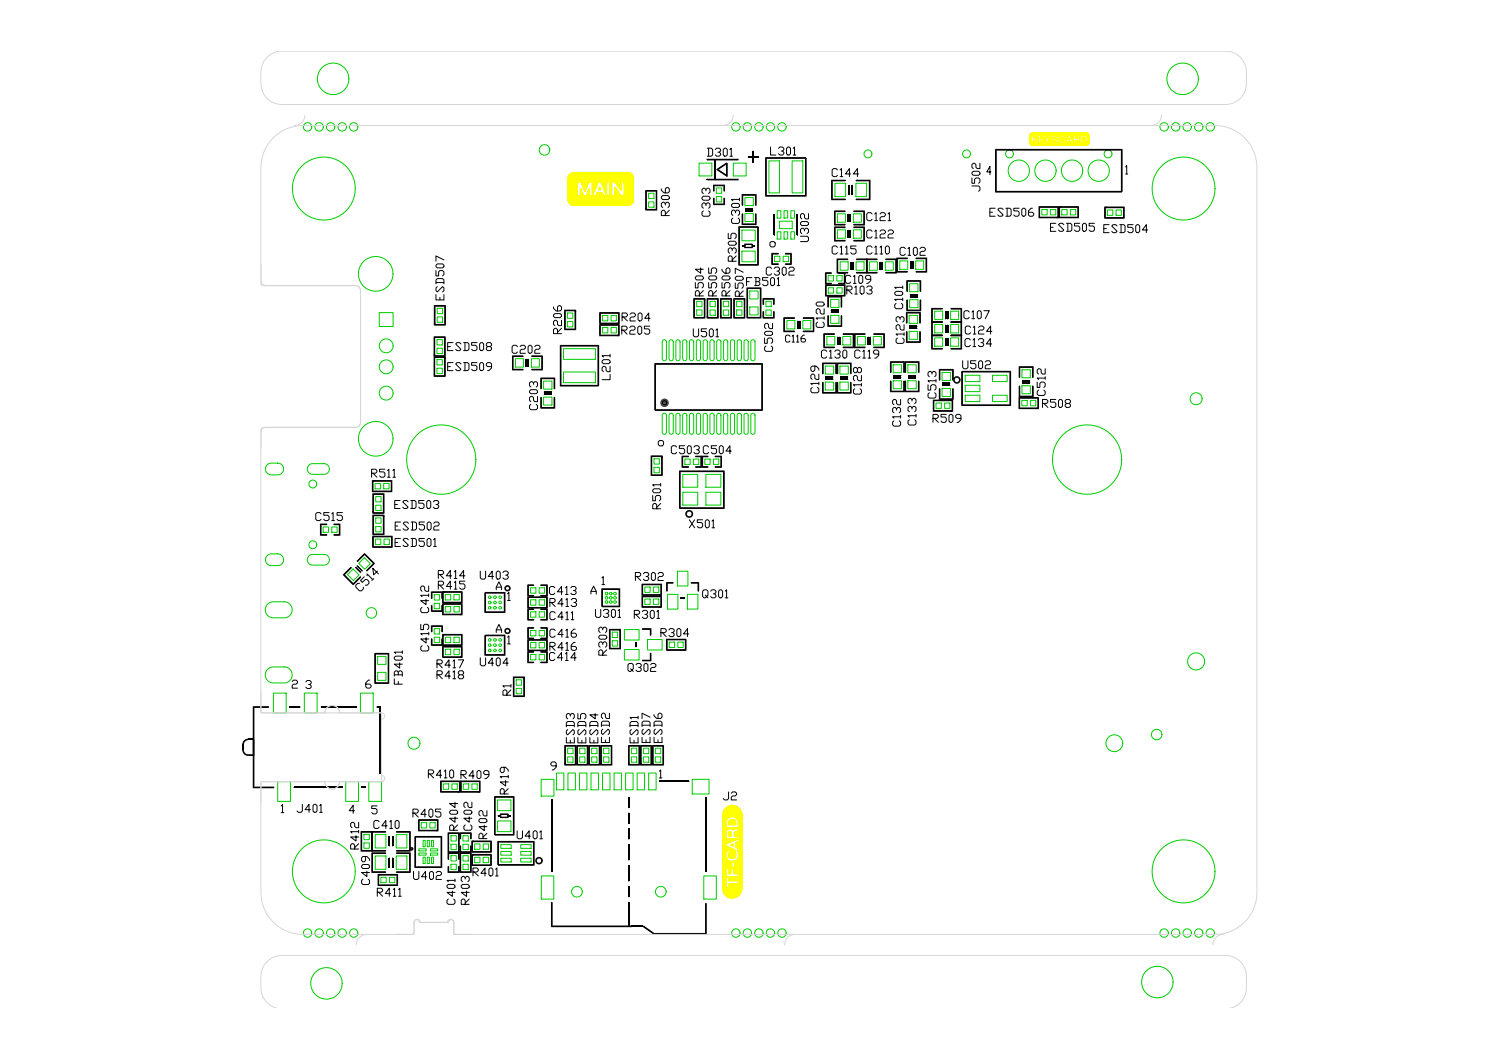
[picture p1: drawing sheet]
<svg xmlns="http://www.w3.org/2000/svg" width="297mm" height="210mm" viewBox="0 0 297 210" stroke-linecap="round" stroke-linejoin="round" font-family="sans-serif">
<defs><g id="words">
<g font-size="2">
<text x="140.3" y="31">D301</text>
<text x="152.9" y="30.7">L301</text>
<text x="165.1" y="35">C144</text>
<text x="194.4" y="37.9" transform="rotate(-90 194.4 37.9)">J502</text>
<text x="132.8" y="42.7" transform="rotate(-90 132.8 42.7)">R306</text>
<text x="140.9" y="42.9" transform="rotate(-90 140.9 42.9)">C303</text>
<text x="146.7" y="44.3" transform="rotate(-90 146.7 44.3)">C301</text>
<text x="160.4" y="47.9" transform="rotate(-90 160.4 47.9)">U302</text>
<text x="172" y="43.8">C121</text>
<text x="172" y="47.2">C122</text>
<text x="196.4" y="42.9">ESD506</text>
<text x="208.4" y="45.9">ESD505</text>
<text x="219" y="46.1">ESD504</text>
<text x="146.1" y="51.8" transform="rotate(-90 146.1 51.8)">R305</text>
<text x="165.1" y="50.4">C115</text>
<text x="172" y="50.4">C110</text>
<text x="178.6" y="50.6">C102</text>
<text x="88.1" y="59.5" transform="rotate(-90 88.1 59.5)">ESD507</text>
<text x="139.5" y="58.7" transform="rotate(-90 139.5 58.7)">R504</text>
<text x="142.2" y="58.7" transform="rotate(-90 142.2 58.7)">R505</text>
<text x="144.8" y="58.7" transform="rotate(-90 144.8 58.7)">R506</text>
<text x="147.5" y="58.8" transform="rotate(-90 147.5 58.8)">R507</text>
<text x="148.1" y="56.6">FB501</text>
<text x="152" y="54.6">C302</text>
<text x="167.7" y="56.2">C109</text>
<text x="168" y="58.3">R103</text>
<text x="123.4" y="63.7">R204</text>
<text x="163.5" y="64.9" transform="rotate(-90 163.5 64.9)">C120</text>
<text x="179.1" y="61.2" transform="rotate(-90 179.1 61.2)">C101</text>
<text x="191.2" y="63.2">C107</text>
<text x="88.8" y="69.5">ESD508</text>
<text x="101.6" y="70.1">C202</text>
<text x="111.4" y="66.2" transform="rotate(-90 111.4 66.2)">R206</text>
<text x="123.4" y="66.3">R205</text>
<text x="137.5" y="66.8">U501</text>
<text x="153.3" y="69.7" transform="rotate(-90 153.3 69.7)">C502</text>
<text x="163" y="71">C130</text>
<text x="169.6" y="71">C119</text>
<text x="179.4" y="68.1" transform="rotate(-90 179.4 68.1)">C123</text>
<text x="191.5" y="68.7">C134</text>
<text x="191.5" y="66.2">C124</text>
<text x="88.8" y="73.5">ESD509</text>
<text x="121" y="75.3" transform="rotate(-90 121 75.3)">L201</text>
<text x="162.5" y="77.9" transform="rotate(-90 162.5 77.9)">C129</text>
<text x="191" y="73.1">U502</text>
<text x="106.6" y="81.2" transform="rotate(-90 106.6 81.2)">C203</text>
<text x="170.9" y="78.2" transform="rotate(-90 170.9 78.2)">C128</text>
<text x="185.1" y="83.8">R509</text>
<text x="185.7" y="78.9" transform="rotate(-90 185.7 78.9)">C513</text>
<text x="206.8" y="80.8">R508</text>
<text x="207.4" y="78.4" transform="rotate(-90 207.4 78.4)">C512</text>
<text x="133.2" y="90">C503</text>
<text x="139.5" y="90">C504</text>
<text x="178.7" y="84.5" transform="rotate(-90 178.7 84.5)">C132</text>
<text x="181.7" y="84.3" transform="rotate(-90 181.7 84.3)">C133</text>
<text x="73.7" y="94.6">R511</text>
<text x="78.3" y="100.8">ESD503</text>
<text x="131.1" y="100.9" transform="rotate(-90 131.1 100.9)">R501</text>
<text x="62.6" y="103.2">C515</text>
<text x="78.4" y="105.1">ESD502</text>
<text x="136.8" y="104.7">X501</text>
<text x="78.4" y="108.4">ESD501</text>
<text x="87" y="116.8">R415</text>
<text x="87" y="114.7">R414</text>
<text x="95.3" y="114.8">U403</text>
<text x="109" y="117.9">C413</text>
<text x="126.1" y="115.1">R302</text>
<text x="139.4" y="118.6">Q301</text>
<text x="85" y="121.5" transform="rotate(-90 85 121.5)">C412</text>
<text x="109.1" y="122.9">C411</text>
<text x="109.1" y="120.3">R413</text>
<text x="118.1" y="122.4">U301</text>
<text x="125.8" y="122.6">R301</text>
<text x="85.1" y="129.1" transform="rotate(-90 85.1 129.1)">C415</text>
<text x="109" y="131">C414</text>
<text x="109.1" y="126.4">C416</text>
<text x="109.1" y="129">R416</text>
<text x="120.4" y="129.9" transform="rotate(-90 120.4 129.9)">R303</text>
<text x="131.1" y="126.2">R304</text>
<text x="79.8" y="135.7" transform="rotate(-90 79.8 135.7)">FB401</text>
<text x="86.7" y="134.6">R418</text>
<text x="86.7" y="132.4">R417</text>
<text x="95.3" y="132">U404</text>
<text x="101.4" y="137.9" transform="rotate(-90 101.4 137.9)">R1</text>
<text x="124.6" y="133.1">Q302</text>
<text x="113.9" y="147.3" transform="rotate(-90 113.9 147.3)">ESD3</text>
<text x="116.2" y="147.3" transform="rotate(-90 116.2 147.3)">ESD5</text>
<text x="118.6" y="147.3" transform="rotate(-90 118.6 147.3)">ESD4</text>
<text x="120.9" y="147.2" transform="rotate(-90 120.9 147.2)">ESD2</text>
<text x="126.6" y="147.3" transform="rotate(-90 126.6 147.3)">ESD1</text>
<text x="129" y="147.2" transform="rotate(-90 129 147.2)">ESD7</text>
<text x="131.3" y="147.2" transform="rotate(-90 131.3 147.2)">ESD6</text>
<text x="85" y="154.3">R410</text>
<text x="91.5" y="154.4">R409</text>
<text x="58.9" y="161.1">J401</text>
<text x="100.8" y="157.4" transform="rotate(-90 100.8 157.4)">R419</text>
<text x="143.5" y="158.6">J2</text>
<text x="74.2" y="164.3">C410</text>
<text x="81.9" y="162">R405</text>
<text x="90.8" y="164.6" transform="rotate(-90 90.8 164.6)">R404</text>
<text x="93.6" y="164.6" transform="rotate(-90 93.6 164.6)">C402</text>
<text x="96.6" y="166.3" transform="rotate(-90 96.6 166.3)">R402</text>
<text x="102.6" y="166.3">U401</text>
<text x="71.2" y="168.4" transform="rotate(-90 71.2 168.4)">R412</text>
<text x="93.8" y="173.7">R401</text>
<text x="73.3" y="175.4" transform="rotate(-90 73.3 175.4)">C409</text>
<text x="74.9" y="177.7">R411</text>
<text x="82" y="174.4">U402</text>
<text x="90.3" y="179.3" transform="rotate(-90 90.3 179.3)">C401</text>
<text x="93.1" y="179.3" transform="rotate(-90 93.1 179.3)">R403</text>
</g>
<text font-size="1.7" x="155.9" y="67.8">C116</text>
</g></defs>
<g fill="none" stroke="#0c0" stroke-width=".2">
<path d="M128.7 38.3h1v1.1h-1zM138.7 32.3h2.5v2.6h-2.5zM142.1 37.3h1.1v1h-1.1zM142.1 39h1.1v1h-1.1zM145.5 32.3h2.5v2.6h-2.5zM147.8 39.2h1.7v1.6h-1.7zM152.6 31.9h2.1v6.4h-2.1zM157.2 31.9h2.1v6.4h-2.1zM165.7 36.3h2.1v2.7h-2.1zM169.8 36.3h2.1v2.7h-2.1zM128.7 40h1v1.1h-1zM138.2 59.8h1.1v1h-1.1z"/>
<path d="M140.9 59.8h1v1h-1zM143.5 59.8h1.1v1h-1.1zM146.1 59.8h1.1v1h-1.1zM147.2 49.8h2.6v2.1h-2.6zM147.2 45.6h2.6v2.1h-2.6zM147.8 42.4h1.7v1.5h-1.7zM148.7 57.7h1.7v1.6h-1.7zM152 59.8h1v1h-1zM153.7 50.8h1v1.1h-1zM154.2 41.8h.7v1.5h-.7zM154.2 46h.7v1.4h-.7zM154.6 43.9h2.6v1.4h-2.6z"/>
<path d="M155.4 50.8h1v1.1h-1zM155.6 41.8h.7v1.5h-.7zM155.6 46h.7v1.4h-.7zM156.9 41.8h.7v1.5h-.7zM156.9 46h.7v1.4h-.7zM164.3 54.7h1.1v1h-1.1zM164.3 57.1h1.1v1h-1.1zM164.8 59.4h1.7v1.6h-1.7zM166 54.7h1.1v1h-1.1zM166 57.1h1.1v1h-1.1zM166.2 42.4h1.5v1.7h-1.5zM166.2 45.6h1.5v1.6h-1.5z"/>
<path d="M166.7 51.9h1.6v1.7h-1.6zM169.3 42.4h1.6v1.7h-1.6zM169.3 45.6h1.6v1.6h-1.6zM169.8 51.9h1.6v1.7h-1.6zM172.5 51.9h1.6v1.7h-1.6zM175.7 51.9h1.5v1.7h-1.5zM178.5 51.7h1.6v1.7h-1.6zM180.5 59.4h1.6v1.6h-1.6zM180.5 56.3h1.6v1.5h-1.6zM181.7 51.7h1.6v1.7h-1.6zM206.7 41.6h1.1v1h-1.1zM208.4 41.6h1.1v1h-1.1z"/>
<path d="M210.7 41.6h1v1h-1zM212.4 41.6h1v1h-1zM219.7 41.6h1.1v1.1h-1.1zM221.4 41.6h1.1v1.1h-1.1zM75.2 62h2.8v2.7h-2.8zM86.7 73h1.1v1.1h-1.1zM86.7 71.3h1.1v1.1h-1.1zM86.7 67.3h1.1v1.1h-1.1zM86.7 69.1h1.1v1h-1.1zM86.7 61.1h1.1v1.1h-1.1zM86.7 62.8h1.1v1.1h-1.1zM102.3 71.1h1.6v1.7h-1.6z"/>
<path d="M105.4 71.1h1.6v1.7h-1.6zM107.8 78.8h1.7v1.5h-1.7zM107.8 75.6h1.7v1.6h-1.7zM111.8 73.8h6.3v2.1h-6.3zM111.8 69.1h6.3v2.2h-6.3zM112.6 63.8h1v1h-1zM112.6 62.1h1v1h-1zM119.5 62.6h1.1v1h-1.1zM119.5 64.9h1.1v1.1h-1.1zM121.2 62.6h1.1v1h-1.1zM121.2 64.9h1.1v1.1h-1.1zM131.5 67.5a.41 .41 0 0 1 .5-.1 .41 .41 0 0 1 .2 .4v3.3a.41 .41 0 0 1-.4 .4 .41 .41 0 0 1-.4-.4v-3.4z"/>
<path d="M132.9 67.5a.42 .42 0 0 1 .4-.1 .42 .42 0 0 1 .3 .4v3.3a.42 .42 0 0 1-.4 .4 .42 .42 0 0 1-.5-.4v-3.3zM134.2 67.5a.42 .42 0 0 1 .5-.1 .42 .42 0 0 1 .2 .4v3.3a.41 .41 0 0 1-.4 .4 .41 .41 0 0 1-.4-.4v-3.4zM135.5 67.5a.42 .42 0 0 1 .5-.1 .42 .42 0 0 1 .3 .4v3.3a.41 .41 0 0 1-.4 .4 .41 .41 0 0 1-.5-.4zM136.9 67.5a.42 .42 0 0 1 .5-.1 .42 .42 0 0 1 .2 .4v3.3a.42 .42 0 0 1-.4 .4 .42 .42 0 0 1-.4-.4v-3.3zM138.2 61.5h1.1v1h-1.1zM138.3 67.5a.42 .42 0 0 1 .4-.1 .42 .42 0 0 1 .3 .4v3.3a.41 .41 0 0 1-.4 .4 .41 .41 0 0 1-.5-.4v-3.4zM139.6 67.5a.42 .42 0 0 1 .4-.1 .42 .42 0 0 1 .3 .4v3.3a.41 .41 0 0 1-.4 .4 .41 .41 0 0 1-.4-.4zM140.9 61.5h1v1h-1zM140.9 67.5a.42 .42 0 0 1 .5-.1 .42 .42 0 0 1 .3 .4v3.3a.42 .42 0 0 1-.4 .4 .42 .42 0 0 1-.5-.4zM142.3 67.5a.42 .42 0 0 1 .5-.1 .42 .42 0 0 1 .2 .4v3.3a.42 .42 0 0 1-.4 .4 .42 .42 0 0 1-.4-.4v-3.3zM143.5 61.5h1.1v1h-1.1zM143.7 67.5a.41 .41 0 0 1 .4-.1 .41 .41 0 0 1 .3 .4v3.3a.41 .41 0 0 1-.4 .4 .41 .41 0 0 1-.4-.4v-3.4z"/>
<path d="M145 67.5a.42 .42 0 0 1 .5-.1 .42 .42 0 0 1 .2 .4v3.3a.41 .41 0 0 1-.4 .4 .41 .41 0 0 1-.4-.4zM146.1 61.5h1.1v1h-1.1zM146.4 67.5a.42 .42 0 0 1 .4-.1 .42 .42 0 0 1 .3 .4v3.3a.42 .42 0 0 1-.4 .4 .42 .42 0 0 1-.4-.4v-3.3zM147.7 67.5a.42 .42 0 0 1 .5-.1 .42 .42 0 0 1 .2 .4v3.3a.41 .41 0 0 1-.4 .4 .41 .41 0 0 1-.4-.4zM148.7 60.9h1.7v1.6h-1.7zM149 67.5a.42 .42 0 0 1 .5-.1 .42 .42 0 0 1 .3 .4v3.3a.41 .41 0 0 1-.4 .4 .41 .41 0 0 1-.4-.4zM152 61.5h1v1h-1zM156.1 63.6h1.6v1.6h-1.6zM159.3 63.6h1.6v1.6h-1.6zM163.7 72.6h1.7v1.6h-1.7zM163.7 75.8h1.7v1.5h-1.7zM164 66.7h1.6v1.7h-1.6z"/>
<path d="M164.8 62.5h1.7v1.6h-1.7zM166.6 72.6h1.7v1.6h-1.7zM166.6 75.8h1.7v1.5h-1.7zM167.2 66.7h1.6v1.7h-1.6zM170.1 66.7h1.6v1.7h-1.6zM173.3 66.7h1.6v1.7h-1.6zM177.2 72.3h1.7v1.6h-1.7zM177.2 75.5h1.7v1.6h-1.7zM180.1 72.3h1.7v1.6h-1.7zM180.1 75.5h1.7v1.6h-1.7zM180.4 62.5h1.6v1.6h-1.6zM180.4 65.7h1.6v1.6h-1.6z"/>
<path d="M185.4 64.4h1.6v1.6h-1.6zM185.4 67h1.6v1.7h-1.6zM185.4 61.7h1.6v1.7h-1.6zM185.7 79.9h1.1v1.1h-1.1zM186.9 73.9h1.7v1.5h-1.7zM186.9 77h1.7v1.6h-1.7zM187.4 79.9h1.1v1.1h-1.1zM188.6 64.4h1.6v1.6h-1.6zM188.6 67h1.6v1.7h-1.6zM188.6 61.7h1.6v1.7h-1.6zM191.5 74.4h2.9v1.3h-2.9zM191.5 76.4h2.9v1.3h-2.9z"/>
<path d="M191.5 78.4h2.9v1.2h-2.9zM196.9 78.4h2.9v1.2h-2.9zM196.9 74.4h2.9v1.3h-2.9zM202.7 79.4h1.1v1.1h-1.1zM202.8 73.3h1.6v1.6h-1.6zM202.8 76.5h1.6v1.6h-1.6zM204.4 79.4h1.1v1.1h-1.1zM53 92.2l.7-.4h1.4a1.16 1.16 0 0 1 1.2 1.2 1.16 1.16 0 0 1-1.2 1.2h-1.3a1.16 1.16 0 0 1-1-.8 1.16 1.16 0 0 1 .2-1.2zM61.3 92.3l.6-.3 2.4-.1a1.06 1.06 0 0 1 1.1 1.1 1.06 1.06 0 0 1-1.1 1.1h-2.3a1.06 1.06 0 0 1-1-.7 1.06 1.06 0 0 1 .3-1.1zM74.4 95.9h1.1v1h-1.1zM74.5 98.5h1.1v1h-1.1zM76.1 95.9h1.1v1h-1.1z"/>
<path d="M129.8 92.7h1v1h-1zM129.8 91h1v1h-1zM131.5 82.1a.41 .41 0 0 1 .5-.1 .41 .41 0 0 1 .2 .4v3.3a.41 .41 0 0 1-.4 .4 .41 .41 0 0 1-.4-.4v-3.4zM132.9 82.1a.42 .42 0 0 1 .4-.1 .42 .42 0 0 1 .3 .4v3.3a.42 .42 0 0 1-.4 .4 .42 .42 0 0 1-.5-.4v-3.3zM134.2 82.1a.42 .42 0 0 1 .5-.1 .42 .42 0 0 1 .2 .4v3.3a.41 .41 0 0 1-.4 .4 .41 .41 0 0 1-.4-.4v-3.4zM135.5 97.6h2.9v2.6h-2.9zM135.5 94.1h2.9v2.5h-2.9zM135.6 82.1a.41 .41 0 0 1 .4-.1 .41 .41 0 0 1 .3 .4v3.3a.41 .41 0 0 1-.4 .4 .41 .41 0 0 1-.5-.4v-3.4zM135.9 91h1v1.1h-1zM136.9 82.1a.42 .42 0 0 1 .5-.1 .42 .42 0 0 1 .2 .4v3.3a.42 .42 0 0 1-.4 .4 .42 .42 0 0 1-.4-.4v-3.3zM137.6 91h1v1.1h-1zM138.3 82.1a.42 .42 0 0 1 .4-.1 .42 .42 0 0 1 .3 .4v3.3a.41 .41 0 0 1-.4 .4 .41 .41 0 0 1-.5-.4v-3.4z"/>
<path d="M139.7 82a.42 .42 0 0 1 .4 0 .42 .42 0 0 1 .2 .4v3.3a.41 .41 0 0 1-.4 .4 .41 .41 0 0 1-.4-.4v-3.4zM139.8 91h1.1v1.1h-1.1zM140 97.6h3v2.6h-3zM140 94.1h3v2.5h-3zM141 82.1a.42 .42 0 0 1 .4-.1 .42 .42 0 0 1 .3 .4v3.3a.42 .42 0 0 1-.4 .4 .42 .42 0 0 1-.5-.4v-3.3zM141.5 91h1.1v1.1h-1.1zM142.3 82.1a.42 .42 0 0 1 .5-.1 .42 .42 0 0 1 .2 .4v3.3a.42 .42 0 0 1-.4 .4 .42 .42 0 0 1-.4-.4v-3.3zM143.7 82.1a.41 .41 0 0 1 .4-.1 .41 .41 0 0 1 .3 .4v3.3a.41 .41 0 0 1-.4 .4 .41 .41 0 0 1-.4-.4v-3.4zM145 82.1a.41 .41 0 0 1 .5-.1 .41 .41 0 0 1 .2 .4v3.3a.41 .41 0 0 1-.4 .4 .41 .41 0 0 1-.4-.4v-3.3zM146.4 82.1a.42 .42 0 0 1 .4-.1 .42 .42 0 0 1 .3 .4v3.3a.42 .42 0 0 1-.4 .4 .42 .42 0 0 1-.4-.4v-3.3zM147.8 82a.42 .42 0 0 1 .4 0 .42 .42 0 0 1 .2 .4v3.3a.41 .41 0 0 1-.4 .4 .41 .41 0 0 1-.4-.4v-3.4zM149.1 82.1a.41 .41 0 0 1 .4-.1 .41 .41 0 0 1 .3 .4v3.3a.41 .41 0 0 1-.4 .4 .41 .41 0 0 1-.4-.4v-3.4z"/>
<path d="M53 110.2l.5-.3 1.6-.1a1.16 1.16 0 0 1 1.2 1.2 1.16 1.16 0 0 1-1.2 1.2h-1.3a1.16 1.16 0 0 1-1-.8 1.16 1.16 0 0 1 .2-1.2zM53.1 119.8l.9-.4 2.4-.1a1.59 1.59 0 0 1 1.6 1.6 1.59 1.59 0 0 1-1.6 1.6h-2.2a1.59 1.59 0 0 1-1.4-1 1.59 1.59 0 0 1 .3-1.7zM61.3 110.3l.6-.3 2.4-.1a1.06 1.06 0 0 1 1.1 1.1 1.06 1.06 0 0 1-1.1 1.1h-2.3a1.06 1.06 0 0 1-1-.7 1.06 1.06 0 0 1 .3-1.1zM64.1 104.5h1.1v1.1h-1.1zM65.8 104.5h1.1v1.1h-1.1zM70.1 112.8l1.1 1.2-1.1 1.1-1.2-1.2zM71.2 111.7l1.1-1.1 1.2 1.2-1.1 1.1zM74.5 106.9h1v1.1h-1zM74.5 104.4h1.1v1.1h-1.1zM74.5 102.7h1.1v1.1h-1.1zM74.5 100.2h1.1v1h-1.1zM76.2 106.9h1.1v1.1h-1.1z"/>
<path d="M86.1 119.6h1.1v1.1h-1.1zM86.1 117.9h1.1v1.1h-1.1zM88.4 117.9h1v1.1h-1zM90.1 117.9h1v1.1h-1zM105.3 116.6h1v1h-1zM105.3 118.9h1v1.1h-1zM107 116.6h1v1h-1zM107 118.9h1v1.1h-1zM127.9 118.8h1.1v1.1h-1.1zM127.9 116.4h1.1v1.1h-1.1zM129.6 118.8h1.1v1.1h-1.1zM129.6 116.4h1.1v1.1h-1.1z"/>
<path d="M132.4 117.9h2.1v2.9h-2.1zM134.4 113.3h2.1v2.9h-2.1zM136.4 117.9h2.1v2.9h-2.1zM53.1 132.7l.9-.4h2.4a1.59 1.59 0 0 1 1.6 1.5 1.59 1.59 0 0 1-1.6 1.6h-2.2a1.59 1.59 0 0 1-1.4-.9 1.59 1.59 0 0 1 .3-1.8zM54.2 137.4h2.6v4h-2.6zM60.4 137.4h2.5v4h-2.5zM71.5 137.4h2.5v4h-2.5zM74.9 130.2h1.7v1.6h-1.7zM74.9 133.3h1.7v1.6h-1.7zM86.1 124.7h1.1v1h-1.1zM86.1 126.4h1.1v1h-1.1zM88.4 120.3h1v1h-1z"/>
<path d="M88.4 128.7h1v1.1h-1zM88.4 126.4h1v1h-1zM90.1 120.3h1v1h-1zM90.1 128.7h1v1.1h-1zM90.1 126.4h1v1h-1zM102.4 136.5h1.1v1.1h-1.1zM102.4 134.8h1.1v1.1h-1.1zM105.3 125h1v1.1h-1zM105.3 121.3h1v1.1h-1zM105.3 129.8h1v1.1h-1zM105.3 127.4h1v1.1h-1zM107 125h1v1.1h-1z"/>
<path d="M107 121.3h1v1.1h-1zM107 129.8h1v1.1h-1zM107 127.4h1v1.1h-1zM121.5 127.1h1v1h-1zM121.5 125.4h1v1h-1zM123.9 128.8h2.9v2.1h-2.9zM123.9 124.8h2.9v2.1h-2.9zM128.5 126.8h2.9v2.1h-2.9zM132.8 127.3h1v1.1h-1zM134.5 127.3h1v1.1h-1zM55.1 155h2.5v3.9h-2.5zM68.6 155h2.5v3.9h-2.5z"/>
<path d="M73.2 155h2.5v3.9h-2.5zM88 155.5h1v1h-1zM89.7 155.5h1v1h-1zM91.9 155.5h1.1v1h-1.1zM93.6 155.5h1.1v1h-1.1zM98.7 158.6h2.7v2.2h-2.7zM107.4 154.5h2.5v3.4h-2.5zM110.4 153.3h1.5v3.3h-1.5zM112.6 148.4h1.1v1h-1.1zM112.6 150.1h1.1v1h-1.1zM112.7 153.3h1.5v3.3h-1.5zM115 153.3h1.4v3.3h-1.4z"/>
<path d="M115 148.4h1.1v1h-1.1zM115 150.1h1.1v1h-1.1zM117.3 153.3h1.4v3.3h-1.4zM117.4 148.4h1v1h-1zM117.4 150.1h1v1h-1zM119.5 153.3h1.5v3.3h-1.5zM119.8 148.4h1v1h-1zM119.8 150.1h1v1h-1zM121.8 153.3h1.5v3.3h-1.5zM124.1 153.3h1.5v3.3h-1.5zM125.3 148.4h1v1h-1zM125.3 150.1h1v1h-1z"/>
<path d="M126.4 153.3h1.5v3.3h-1.5zM127.6 148.4h1.1v1h-1.1zM127.6 150.1h1.1v1h-1.1zM128.7 153.3h1.5v3.3h-1.5zM130 148.4h1.1v1h-1.1zM130 150.1h1.1v1h-1.1zM137.3 154.5h3.4v3h-3.4zM72.2 167.2h1.1v1h-1.1zM72.2 165.4h1.1v1.1h-1.1zM74.4 169.7h2.2v2.7h-2.2zM74.4 165.5h2.2v2.7h-2.2zM75.6 174h1v1h-1z"/>
<path d="M77.3 174h1v1h-1zM78.6 169.7h2.1v2.7h-2.1zM78.6 165.5h2.1v2.7h-2.1zM83.1 168.3h1.5v.4h-1.5zM83.1 169.2h1.5v.4h-1.5zM83.6 163.1h1v1.1h-1zM83.9 170h.5v1.2h-.5zM83.9 166.7h.5v1.2h-.5zM84.8 170h.4v1.2h-.4zM84.8 166.7h.4v1.2h-.4zM85.3 163.1h1v1.1h-1zM85.4 169.2h1.5v.4h-1.5z"/>
<path d="M85.4 168.3h1.5v.4h-1.5zM85.6 170h.4v1.2h-.4zM85.6 166.7h.4v1.2h-.4zM89.5 171.4h1v1h-1zM89.5 169.7h1v1h-1zM89.5 167.4h1v1.1h-1zM89.5 165.7h1v1.1h-1zM91.8 165.7h1.1v1.1h-1.1zM91.8 167.4h1.1v1.1h-1.1zM91.8 169.7h1.1v1h-1.1zM91.8 171.4h1.1v1h-1.1zM94.2 170h1v1.1h-1z"/>
<path d="M94.2 167.4h1v1h-1zM95.9 170h1v1.1h-1zM95.9 167.4h1v1h-1zM98.7 162.8h2.7v2.1h-2.7zM99.4 168.8h2v.8h-2zM99.4 167.5h2v.7h-2zM99.4 170.2h2v.7h-2zM103.3 170.2h2.1v.7h-2.1zM103.3 168.8h2.1v.8h-2.1zM103.3 167.5h2.1v.7h-2.1zM107.4 173.7h2.5v4.6h-2.5zM139.6 173.7h2.5v4.6h-2.5z"/>
<circle cx="66.1" cy="15.6" r="3.1"/>
<circle cx="234.6" cy="15.6" r="3.1"/>
<circle cx="61" cy="25.2" r=".83"/>
<circle cx="63.3" cy="25.2" r=".83"/>
<circle cx="64.2" cy="37.4" r="6.2"/>
<circle cx="65.6" cy="25.2" r=".83"/>
<circle cx="67.9" cy="25.2" r=".83"/>
<circle cx="70.2" cy="25.2" r=".83"/>
<circle cx="108" cy="29.7" r="1.04"/>
<circle cx="146" cy="25.2" r=".83"/>
<circle cx="148.3" cy="25.2" r=".83"/>
<circle cx="150.6" cy="25.2" r=".83"/>
<circle cx="152.9" cy="25.2" r=".83"/>
<circle cx="155.1" cy="25.2" r=".83"/>
<circle cx="172.2" cy="30.5" r=".78"/>
<circle cx="191.7" cy="30.5" r=".78"/>
<circle cx="200.3" cy="30.5" r=".78"/>
<circle cx="202.1" cy="33.8" r="2.12"/>
<circle cx="207.4" cy="33.8" r="2.12"/>
<circle cx="212.7" cy="33.8" r="2.12"/>
<circle cx="218" cy="33.8" r="2.12"/>
<circle cx="219.8" cy="30.5" r=".78"/>
<circle cx="231" cy="25.2" r=".83"/>
<circle cx="233.2" cy="25.2" r=".83"/>
<circle cx="234.8" cy="37.4" r="6.2"/>
<circle cx="235.5" cy="25.2" r=".83"/>
<circle cx="237.8" cy="25.2" r=".83"/>
<circle cx="240.1" cy="25.2" r=".83"/>
<circle cx="74.5" cy="54.3" r="3.4"/>
<circle cx="76.6" cy="72.7" r="1.37"/>
<circle cx="76.6" cy="68.6" r="1.37"/>
<circle cx="76.6" cy="78" r="1.37"/>
<circle cx="237.3" cy="79.1" r="1.19"/>
<circle cx="62.1" cy="96" r=".78"/>
<circle cx="74.5" cy="87" r="3.4"/>
<circle cx="87.5" cy="91.1" r="6.9"/>
<circle cx="215.7" cy="91.1" r="6.9"/>
<circle cx="62.1" cy="108" r=".78"/>
<circle cx="97.2" cy="118.4" r=".26"/>
<circle cx="97.2" cy="119.5" r=".26"/>
<circle cx="98.2" cy="118.4" r=".26"/>
<circle cx="98.2" cy="119.5" r=".26"/>
<circle cx="99.2" cy="118.4" r=".26"/>
<circle cx="99.2" cy="119.5" r=".26"/>
<circle cx="120.3" cy="117.7" r=".26"/>
<circle cx="120.3" cy="118.5" r=".26"/>
<circle cx="120.3" cy="119.4" r=".26"/>
<circle cx="121.2" cy="118.5" r=".26"/>
<circle cx="121.2" cy="117.7" r=".26"/>
<circle cx="121.2" cy="119.4" r=".26"/>
<circle cx="122" cy="117.7" r=".26"/>
<circle cx="122" cy="118.5" r=".26"/>
<circle cx="122" cy="119.4" r=".26"/>
<circle cx="73.7" cy="121.5" r="1.04"/>
<circle cx="97.2" cy="127.9" r=".26"/>
<circle cx="97.2" cy="126.9" r=".26"/>
<circle cx="97.2" cy="120.5" r=".26"/>
<circle cx="97.2" cy="129" r=".26"/>
<circle cx="98.2" cy="127.9" r=".26"/>
<circle cx="98.2" cy="126.9" r=".26"/>
<circle cx="98.2" cy="129" r=".26"/>
<circle cx="98.2" cy="120.5" r=".26"/>
<circle cx="99.2" cy="127.9" r=".26"/>
<circle cx="99.2" cy="120.5" r=".26"/>
<circle cx="99.2" cy="126.9" r=".26"/>
<circle cx="99.2" cy="129" r=".26"/>
<circle cx="237.3" cy="131.2" r="1.69"/>
<circle cx="82.1" cy="147.4" r="1.19"/>
<circle cx="221.1" cy="147.4" r="1.66"/>
<circle cx="229.5" cy="145.7" r="1.04"/>
<circle cx="64.2" cy="172.8" r="6.2"/>
<circle cx="114.5" cy="176.8" r="1.06"/>
<circle cx="131.1" cy="176.8" r="1.06"/>
<circle cx="234.8" cy="172.8" r="6.2"/>
<circle cx="61" cy="185" r=".83"/>
<circle cx="63.3" cy="185" r=".83"/>
<circle cx="64.8" cy="195" r="3.1"/>
<circle cx="65.6" cy="185" r=".83"/>
<circle cx="67.9" cy="185" r=".83"/>
<circle cx="70.2" cy="185" r=".83"/>
<circle cx="146" cy="185" r=".83"/>
<circle cx="148.3" cy="185" r=".83"/>
<circle cx="150.6" cy="185" r=".83"/>
<circle cx="152.9" cy="185" r=".83"/>
<circle cx="155.1" cy="185" r=".83"/>
<circle cx="229.6" cy="194.7" r="3.1"/>
<circle cx="231" cy="185" r=".83"/>
<circle cx="233.2" cy="185" r=".83"/>
<circle cx="235.5" cy="185" r=".83"/>
<circle cx="237.8" cy="185" r=".83"/>
<circle cx="240.1" cy="185" r=".83"/>
</g>
<g fill="none" stroke="#000" stroke-width=".2">
<path d="M140.3 35.5v.1h6.1v-.1M140.3 31.8v-.2h6.1v.2M141.6 37.9v-1.1h2.1v1.1M141.6 39.3v1.2h2.1v-1.2M141.9 31.8v3.7M142.3 33.6l1.9-1.2v2.5zM148.4 31.2h2.1M149.4 30v2.2M152 31.3h7.9v7.5h-7.9zM167.7 35.8h-2.7v3.7h2.7M168.5 36.7v1.9M169.1 36.7v1.9"/>
<path d="M169.8 35.8h2.7v3.7h-2.7M196.6 34.1h-.8l.6-1.1v1.7M197.6 29.7h24.9v8.3h-24.9zM223.3 33.1l.2-.3v1.7M223.3 34.5h.4M128.2 41.3v.3h2v-3.8h-2v3.7M139.8 59.4v3.6h-2.1v-3.7h2.1v.3M146.6 45h3.8v7.5h-3.8zM147.3 48.8h.4M147.3 42.4v2.1h2.6v-2.1M147.3 40.7v-2.1h2.6v2.1M147.7 59.4v3.6h-2.1v-3.7h2.1v.3"/>
<path d="M147.8 48.5h1.4v.6h-1.4zM147.9 41.8h1.4M147.9 41.3h1.4M148.3 57.2h2.6v5.8h-2.6zM149.2 48.8h.6M153 47.9h.5l.3 .3v.5l-.3 .3h-.5l-.3-.3v-.5zM153.6 42.5v4.2M154.4 50.3h-1.2v2.1h1.2M155.8 50.3h1.1v2.1h-1.1M158.2 42.5v4.2M163.9 56.6h3.7v2h-3.8v-2h.3M165 54.2h-1.2v2h1.2"/>
<path d="M166.3 54.2h1.3v2h-1.3M167.7 41.9h-2.1v2.6h2.1M167.7 45.1h-2.1v2.6h2.1M168.2 51.4h-2.1v2.7h2.1M168.3 42.5v1.5M168.3 45.7v1.4M168.7 42.5v1.5M168.7 45.7v1.4M168.9 52v1.5M169.3 52v1.5M169.4 41.9h2v2.6h-2M169.4 45.1h2v2.6h-2"/>
<path d="M169.9 51.4h2.1v2.7h-2.1M174 51.4h-2v2.7h2M174.7 52v1.5M175.1 52v1.5M175.7 51.4h2.1v2.7h-2.1M180 59.5v2.1h2.6v-2.1M180 57.8v-2.1h2.6v2.1M180.1 51.2h-2.1v2.7h2.1M180.6 58.8h1.4M180.6 58.4h1.4M180.7 51.8v1.5M181.1 51.8v1.5"/>
<path d="M181.7 51.2h2.1v2.7h-2.1M209.6 43.1h.3v-2.1h-3.7v2.1h3.6M210.3 41h3.6v2.1h-3.7v-2.1h.3M219.3 41.1h3.7v2.1h-3.8v-2.1h.3M86.2 70.3v.3h2.1v-3.7h-2.1v3.6M86.2 64.1v.3h2.1v-3.8h-2.1v3.7M88.3 70.9v3.7h-2.1v-3.8h2.1v.3M103.8 70.6h-2.1v2.7h2.1M104.4 71.2v1.5M104.8 71.2v1.5M105.5 70.6h2.1v2.7h-2.1M107.4 78.8v2.1h2.6v-2.1"/>
<path d="M107.4 77.1v-2.1h2.6v2.1M107.9 78.2h1.5M107.9 77.7h1.5M111.2 68.6h7.5v7.9h-7.5zM114.2 61.7v3.6h-2.1v-3.7h2.1v.3M122.5 64.1h.3v-2h-3.8v2h3.7M122.5 66.5h.3v-2.1h-3.8v2.1h3.7M130 72.2h21.2v9.1h-21.2zM140.4 62.7v.3h2v-3.7h-2v3.6M143 62.7v.3h2.1v-3.7h-2.1v3.6M151.4 60.4v-1.1h2.1v1.1M151.4 61.8v1.2h2.1v-1.2"/>
<path d="M157.7 63.1h-2.1v2.6h2.1M158.3 63.7v1.4M158.7 63.7v1.4M159.3 63.1h2.1v2.6h-2.1M163.2 74.1v-2h2.7v2M163.2 75.8v2.1h2.7v-2.1M163.8 74.8h1.5M163.8 75.2h1.5M164.3 62.6v2.1h2.6v-2.1M164.3 60.9v-2.1h2.6v2.1M164.9 62h1.5M164.9 61.5h1.5"/>
<path d="M165.6 66.2h-2.1v2.7h2.1M166.2 74.1v-2h2.6v2M166.2 75.8v2.1h2.6v-2.1M166.2 66.8v1.5M166.6 66.8v1.5M166.7 74.8h1.5M166.7 75.2h1.5M167.2 66.2h2.1v2.7h-2.1M171.7 66.2h-2.1v2.7h2.1M172.3 66.8v1.5M172.7 66.8v1.5M173.3 66.2h2.1v2.7h-2.1"/>
<path d="M176.7 73.9v-2.1h2.7v2.1M176.7 75.5v2.1h2.7v-2.1M177.3 74.5h1.5M177.3 74.9h1.5M179.6 73.9v-2.1h2.7v2.1M179.6 75.5v2.1h2.7v-2.1M179.9 64.1v-2.1h2.6v2.1M179.9 65.8v2h2.6v-2M180.2 74.5h1.5M180.2 74.9h1.5M180.5 64.7h1.4M180.5 65.1h1.4"/>
<path d="M186.4 75.4v-2.1h2.7v2.1M186.4 77.1v2h2.7v-2M187 61.2h-2.1v2.7h2.1h-2.1v2.6h2.1h-2.1v2.7h2.1M187 76h1.5M187 76.4h1.5M187.6 61.8v1.5M187.6 64.5v1.4M187.6 67.1v1.5M188 61.8v1.5M188 64.5v1.4M188 67.1v1.5M188.6 61.2h2.1v2.7h-2.1h2.1v2.6h-2.1h2.1v2.7h-2.1"/>
<path d="M190.9 73.7h9.5v6.7h-9.5zM202.3 74.9v-2.1h2.6v2.1M202.3 76.5v2.1h2.6v-2.1M202.9 75.5h1.4M202.9 75.9h1.4M74 95.4h3.7v2h-3.8v-2h.3M130.9 87.4h.5l.2 .2v.6l-.2 .2h-.5l-.3-.2v-.6zM131.3 90.6v3.6h-2v-3.7h2v.3M134.9 93.5h8.7v7.3h-8.7zM136.6 90.5h-1.2v2.1h1.2M138 90.5h1.1v2.1h-1.1M140.5 90.5h-1.2v2.1h1.2"/>
<path d="M141.8 90.5h1.3v2.1h-1.3M188.6 81.5h.4v-2.1h-3.8v2.1h3.7M205.7 81h.3v-2.1h-3.8v2.1h3.7M64.9 104h-1.3v2.1h1.3M66.2 104h1.2v2.1h-1.2M69.7 112.5l-1.5 1.5 1.9 1.9 1.5-1.5M70.5 112.5l1.1 1M70.8 112.2l1.1 1M70.9 111.3l1.4-1.4 1.9 1.8-1.5 1.5M74 101.4v.3h2.1v-3.7h-2.1v3.6M74.1 106.4h3.6v2.1h-3.7v-2.1h.3M76.1 102.3v3.7h-2.1v-3.8h2.1v.3"/>
<path d="M85.6 118.7v-1.3h2.1v1.3M88 117.4h3.6v2.1h-3.7v-2.1h.3M96.3 117.5h3.8v3.9h-3.8zM98.5 117v-.6l.5-1 .5 1v.6M98.5 116.4h1M100.7 117.8l.3-.3v1.6M100.7 119.1h.5M105.9 116.1h-1.1v2h1.1M107.3 116.1h1.2v2h-1.2M117.2 117.8v-.5l.6-1.1 .5 1.1v.5M117.2 117.3h1.1M119.4 114.6l.3-.3v1.6"/>
<path d="M119.4 115.9h.5M119.5 116.8h3.4v3.5h-3.4zM130.9 118h.3v-2.1h-3.8v2.1h3.7M133.6 115.6h-1.3v1.6M135 118.5h.9M137.1 115.6h1.5v1.6M58 135.1l.2-.2h.6l.2 .2v.3l-.2 .3h-.6l-.2 .2v.6h1M60.7 135.2l.2-.3h.6l.2 .3v.3l-.2 .2h-.3M61.5 135.7l.2 .3v.3l-.2 .2h-.6l-.2-.2M73.4 134.9h-.3l-.5 .5v.8l.2 .3h.6l.2-.3v-.3l-.2-.2h-.8M74.4 129.6h2.7v5.9h-2.7zM85.6 120v1.2h2.1v-1.2"/>
<path d="M85.6 125.3v-1.1h2.1v1.1M85.6 126.7v1.2h2.1v-1.2M88 125.9h3.6v2h-3.7v-2h.3M91.3 121.8h.3v-2h-3.7v2h3.6M91.3 130.3h.3v-2.1h-3.7v2.1h3.6M96.3 126h3.8v3.9h-3.8zM98.5 125.4v-.5l.5-1.1 .5 1.1v.5M98.5 124.9h1M100.7 126.4l.3-.3v1.6M100.7 127.7h.5M104 134.4v3.7h-2.1v-3.8h2.1v.3M105.9 124.5h-1.1v2.1h1.1"/>
<path d="M105.9 120.8h-1.1v2.1h1.1M105.9 129.3h-1.1v2.1h1.1M107.3 124.5h1.2v2.1h-1.2M107.3 120.8h1.2v2.1h-1.2M107.3 129.3h1.2v2.1h-1.2M108.2 120.5h.3v-2.1h-3.7v2.1h3.6M108.2 129h.3v-2.1h-3.7v2.1h3.6M123 125v3.6h-2v-3.7h2v.3M126.2 127.4v.9M127.4 124.7h1.7v1.3M129.1 129.5v1.5h-1.7M130.9 120.4h.3v-2.1h-3.8v2.1h3.7"/>
<path d="M135.7 128.9h.3v-2.1h-3.7v2.1h3.6M48.5 146.9l.6-.3h1.2v3.1h-1.3l-.6-.5-.2-1.5zM53.3 140.2h-3v16h4.1M55.8 159.8l.3-.2v1.5M57.5 140.2h2.1M58.3 156.2h9.6M63.7 140.2h7.1M71.7 156.2h.8M74.7 140.2h.8v13.2M74.8 159.8h-1.1v.5h.8l.3 .3v.5l-.3 .3h-.5l-.3-.3M90.9 157h.3v-2.1h-3.7v2.1h3.6M94.9 157h.3v-2.1h-3.8v2.1h3.7"/>
<path d="M98.2 158h3.7v7.5h-3.7zM109.5 158.5v14.4M110.3 151.9h-.8l-.2-.3v-.2l.2-.3h.6l.2 .3v.7l-.5 .6h-.3M112.1 151.3v.3h2.1v-3.7h-2.1v3.6M114.5 151.3v.3h2.1v-3.7h-2.1v3.6M116.9 151.3v.3h2v-3.7h-2v3.6M119.2 151.3v.3h2.1v-3.7h-2.1v3.6M124.8 151.3v.3h2v-3.7h-2v3.6M124.8 158.1v2.1M127.1 151.3v.3h2.1v-3.7h-2.1v3.6M129.5 151.3v.3h2.1v-3.7h-2.1v3.6M130.8 152.9l.3-.2v1.6"/>
<path d="M130.8 154.3h.5M130.9 155h5.8M140 158.1v14.8M55.8 161.1h.5M70.3 160.8h-1l.8-1.1v1.6M73.8 165.1v3.6h-2.1v-3.7h2.1v.3M75.2 173.5h3.6v2h-3.7v-2h.3M76.5 169.2h-2.7v3.7h2.7M76.5 165h-2.7v3.7h2.7M77.3 165.9v1.9M77.3 170.1v1.9M77.9 165.9v1.9"/>
<path d="M77.9 170.1v1.9M78.6 169.2h2.7v3.7h-2.7M78.6 165h2.7v3.7h-2.7M82.4 165.9h5.2v6.1h-5.2zM86.5 164.7h.3v-2.1h-3.7v2.1h3.6M89 171.8v1.1h2v-1.1M89 170.4v-1.2h2v1.2M91 165.3v3.7h-2v-3.8h2v.3M91.3 166.4v-1.2h2.1v1.2M91.3 167.7v1.3h2.1v-1.3M91.3 172.6v.3h2.1v-3.7h-2.1v3.6M93.8 169.5h3.6v2.1h-3.7v-2.1h.3"/>
<path d="M93.8 166.8h3.6v2.1h-3.7v-2.1h.3M98.8 161.8h.5M98.8 166.9h7.1v4.6h-7.1zM99.3 161.5h1.5v.6h-1.5zM100.9 161.8h.4M109.5 178.9v4.8h18.1l2.2 1.5h10.2v-6.1M124.8 161.2v2.1M124.8 164.3v2.1M124.8 167.5v3.1M124.8 171.6v3.1M124.8 175.8v2.1M124.8 178.9v4.8"/>
<circle cx="131.8" cy="79.9" r=".42"/>
<circle cx="189.8" cy="75.3" r=".59"/>
<circle cx="100.7" cy="116.7" r=".47"/>
<circle cx="136.7" cy="101.9" r=".62"/>
<circle cx="100.7" cy="125.1" r=".47"/>
<circle cx="81.7" cy="168.3" r=".21"/>
<circle cx="106.9" cy="170.7" r=".59"/>
</g>
<g fill="none" stroke="#000" stroke-width=".32">
<path d="M140.2 31.6h6.3M140.3 35.6h6.2M141.9 31.8v3.7M144.2 32.4v2.8M148.4 31.2h2.1M149.4 30v2.2M149.9 38.5v2.2M151.8 31.3h8.1v7.7M151.8 38.8h8.2M152 31.2v7.8M165 35.6v4.1M172.5 35.6v4.1"/>
<path d="M197.4 29.7h25.3M197.6 29.5v8.7M222.5 29.5v8.5h-25.1M137.7 59.1v4.1M139.8 59.4v3.8M143 59.1v3.8M145.1 59.1v4.1M146.6 44.9v7.8M147.1 44.5h3M149.9 42.4v2.2M150.9 57v6.1M153.2 50.1v2.4"/>
<path d="M163.7 58.6h4M163.8 54v2.4M163.9 56.6h3.8M165.5 41.9h2.2M165.5 44.5h2.2M165.5 45.1h2.2M165.5 47.7h2.2M166 51.4h2.2M166 54.1h2.2M166.1 51.3v2.9M169.4 41.9h2.2M169.4 44.5h2.2"/>
<path d="M169.4 45.1h2.2M169.4 47.7h2.2M169.9 51.4h4.1M171.8 54.1h2.2M172 51.3v2.9M175.7 51.4h2.2M175.7 54.1h2.2M177.8 51.2h2.3M177.8 53.9h2.3M178 51.1v2.9M181.7 51.2h2.2M181.7 53.9h2.2"/>
<path d="M182.6 55.6v2.2M182.6 59.5v2.2M206.1 41h4M206.1 43.1h3.7M209.9 40.9v2.4M210 43.1h4.1M210.2 40.9v2.4M210.3 41h3.8M219.2 41v2.4M219.3 41.1h3.8M86.1 60.6h2.4M86.1 64.4h2.4"/>
<path d="M86.2 60.5v3.8M88.3 66.7v4.1M88.3 70.9v3.8M101.6 73.3h2.2M101.6 70.6h2.2M105.5 73.3h2.2M105.5 70.6h2.2M107.2 75h3M110 74.9v2.2M110 78.8v2.2M111.1 68.6h7.8M111.2 68.4v8.2"/>
<path d="M111.9 61.6h2.4M118.7 68.4v8.1h-7.6M119 61.9v4.8M129.8 72.2h21.6M130 72v9.3h21.4M151.2 72v9.5M155.4 65.7h2.3M155.4 63.1h2.3M155.6 62.9v3M159.3 65.7h2.3M159.3 63.1h2.3M163.3 66.2h2.3"/>
<path d="M165.9 71.9v2.2M165.9 75.8v2.2M166.2 71.9v2.2M166.2 75.8v2.2M167.2 66.2h4.5M167.2 68.9h2.3M169.3 66.1v2.9M173.3 66.2h2.3M173.3 68.9h2.3M175.4 66.1v2.9M176.7 71.6v2.3M176.7 75.5v2.3"/>
<path d="M179.8 61.6h3M182.3 71.6v2.3M182.3 75.5v2.3M182.5 61.9v2.2M182.5 65.8v2.2M184.7 63.9h2.3M184.7 66.5h2.3M184.7 69.2h2.3M184.7 61.2h2.3M184.9 61.1v8.2M186.3 73.3h2.9M188.6 63.9h2.3"/>
<path d="M188.6 66.5h2.3M188.6 69.2h2.3M188.6 61.2h2.3M190.9 73.7v6.8M200.4 73.5v7M202.1 72.8h3M202.2 78.7v2.4M204.9 72.6v2.3M204.9 76.5v2.3M73.8 97.4h4M76.1 97.8v4.1M77.7 95.2v2.4"/>
<path d="M129.1 90.5h2.4M134.7 93.5h9.1M134.9 93.3v7.5h8.9M139.1 90.4v2.4M143.6 93.3v7.6M185.1 81.5h3.8M67.4 103.8v2.4M74 106.2v2.4M76.1 102.3v3.8M85.5 117.4h2.4M91.6 117.2v4.8M100.1 117.4v4.2"/>
<path d="M100.3 117.5h-4v4.1M108.5 118.3v4.7M119.3 116.8h3.7M119.5 116.7v3.6h3.5M122.9 116.7v3.7M127.3 118.3h4M131.2 115.7v4.8M74.3 129.6h2.9M74.4 129.5v6.1M85.5 121.2h2.4M85.5 124.2h2.4M85.5 127.9h2.4"/>
<path d="M91.6 125.7v4.8M96.1 121.4h4.2M96.1 129.9h4.2M100.1 125.9v4.1M100.3 126h-4v4M101.8 138.1h2.3M101.8 134.3h2.3M108.5 124.4v4.7M132.3 126.7v2.4M50.1 156.2h4.3M50.1 140.2h3.2M50.3 140.1v16.2"/>
<path d="M57.5 140.2h2.1M58.3 156.2h9.6M63.7 140.2h7.1M75.5 140.2v13.2M91.2 154.8v2.4M91.4 154.8v2.4M98 158h4.1M101.9 157.9v7.8M109.5 158.5v14.4M112 147.9h9.5M112 151.6h9.5M116.6 147.7v4.1"/>
<path d="M116.9 147.7v3.8M124.6 147.9h7.1M124.6 151.6h7.1M124.8 158.1v2.1M127.1 147.7v3.8M130.9 155h5.8M140 158.1v14.8M71.5 168.7h5M73.7 172.9h2.8M75.2 173.5h3.8M78.6 172.9h2.9M78.6 168.7h2.9"/>
<path d="M82.2 172h5.5M82.9 162.6h4.1M83.1 162.5v2.4M87.6 165.8v6.3M87.7 165.9h-5.3v6.2M88.8 172.9h4.8M88.8 169h4.8M93.4 169v4.1M93.8 169.5h3.8M93.8 166.8h3.8M97.4 166.7v2.4M97.4 169.3v2.4"/>
<path d="M98.7 166.9h7.4M98.8 171.5h7.3M105.9 166.8v4.9M109.5 178.9v5M124.8 161.2v2.1M124.8 164.3v2.1M124.8 167.5v3.1M124.8 171.6v3.1M124.8 175.8v2.1M124.8 178.9v4.8M140 179.1v6.2M109.3 183.7h18.3"/>
<path d="M129.8 185.2h10.4"/>
</g>
<g fill="#000">
<path d="M140.2 35.5h.3v.1h-.3zM140.2 31.5l.3 .3h-.3zM141.5 39.3h.3v1.1l-.3 .3zM141.5 36.6l.3 .3v1h-.3zM142 33.6l2.1-1.4 .2 .3-1.7 1.1zM143.8 36.6v1.3h-.3v-1zM142 33.6h.6l1.4 1 .4 .6zM146.2 35.4l.3 .1v.3zM146.2 31.8l.3-.3v.3zM168.3 36.7h.3v1.9h-.3zM169 36.7h.2v1.9h-.2zM128 41.3h.3l-.3 .4z"/>
<path d="M139.6 59.4l.3-.3v.5h-.3zM143.5 39.3h.3v1.4l-.3-.3zM147.3 48.6h.4v.3h-.4zM147.9 59.1v.5h-.3zM147.7 48.3l.2 .3v.3l-.2 .3zM147.7 49.2l.2-.3h1.2l.3 .3zM147.9 41.6h1.4v.3h-1.4zM147.9 41.2h1.4v.3h-1.4zM147.7 48.3h1.5v.3h-1.3zM149.2 48.6h.6v.3h-.6zM149.1 48.5h.3v.7l-.3-.3zM153.3 52.2h1.1v.3h-1.4z"/>
<path d="M153.7 59.1v1.3h-.3v-1zM153 50.1h1.4v.4h-1.1zM155.8 50.1h1.3l-.3 .4h-1zM155.8 52.2h1l.3 .3h-1.3zM163.7 54h1.3v.3h-1zM163.7 56.4h.4v.3zM163.7 56.4l.3-.3h1v.3zM166.3 56.1h1.1l.3 .3h-1.4zM166.3 54h1.4l-.3 .3h-1.1zM168.2 42.5h.3v1.5h-.3zM168.2 45.7h.3v1.4h-.3zM168.6 42.5h.3v1.5h-.3z"/>
<path d="M168.6 45.7h.3v1.4h-.3zM168.7 52h.3v1.5h-.3zM169.1 52h.3v1.5h-.3zM174.5 52h.3v1.5h-.3zM174.9 52h.3v1.5h-.3zM180.5 51.8h.3v1.5h-.3zM180.6 58.7h1.4v.3h-1.4zM180.6 58.3h1.4v.3h-1.4zM181 51.8h.2v1.5h-.2zM209.6 43l.5 .3h-.5zM210 40.9h.5v.3zM219.1 41h.4v.3z"/>
<path d="M86 70.3h.3l-.3 .5zM86.1 64.1h.3l-.3 .5zM88.1 71l.3-.3v.4h-.3zM104.3 71.2h.3v1.5h-.3zM104.7 71.2h.3v1.5h-.3zM107.9 78h1.5v.3h-1.5zM107.9 77.6h1.5v.3h-1.5zM114.3 61.4v.5h-.3zM122.5 64l.4 .3h-.4zM122.5 66.4l.4 .3h-.4zM131.8 79.9l.9-.1v.1zM131.8 79.9l.8-.2 .1 .1z"/>
<path d="M131.8 79.9l.8-.3v.1zM131.8 79.9l.8-.4v.1zM131.8 79.9l.7-.5 .1 .1zM132.4 79.3l.1 .1-.7 .5zM132.3 79.2l.1 .1-.6 .6zM132.3 79.1v.1l-.5 .7zM132.2 79.1h.1l-.5 .8zM132.1 79.1h.1l-.4 .8zM131.9 79.1h.2l-.3 .8zM131.8 79l.1 .1-.1 .8zM131.7 79.1l.1-.1v.9zM131.6 79.1h.1l.1 .8z"/>
<path d="M131.5 79.1h.1l.2 .8zM131.4 79.1h.1l.3 .8zM131.3 79.2l.1-.1 .4 .8zM131.3 79.3v-.1l.5 .7zM131.3 79.3l.5 .6-.6-.5zM131.2 79.4l.6 .5-.7-.4zM131.1 79.5l.7 .4-.7-.3zM131.1 79.6l.7 .3-.8-.2zM131 79.7l.8 .2-.8-.1zM131 79.8l.8 .1h-.8zM131 79.9h.8l-.8 .1zM131 80l.8-.1-.8 .2z"/>
<path d="M131 80.1l.8-.2-.7 .3zM131.1 80.2l.7-.3-.7 .4zM131.1 80.3l.7-.4-.6 .5zM131.2 80.4l.6-.5-.5 .6zM131.3 80.5l.5-.6-.5 .6zM131.8 79.9l-.4 .7-.1-.1zM131.8 79.9l-.3 .7h-.1zM131.8 79.9l-.2 .8-.1-.1zM131.8 79.9l-.1 .8h-.1zM131.8 79.9v.8h-.1zM131.8 79.9l.1 .8h-.1zM131.8 79.9l.3 .8h-.2z"/>
<path d="M131.8 79.9l.4 .7-.1 .1zM131.8 79.9l.5 .7h-.1zM131.8 79.9l.5 .6v.1zM131.8 79.9l.6 .6h-.1zM131.8 79.9l.7 .5-.1 .1zM131.8 79.9l.8 .4-.1 .1zM131.8 79.9l.8 .3v.1zM131.8 79.9l.8 .2v.1zM131.8 79.9l.9 .1-.1 .1zM131.8 79.9h.9v.1zM140.2 62.7h.3l-.3 .5zM142.8 62.7h.4l-.4 .5z"/>
<path d="M151.3 61.8h.3v1.1l-.3 .3zM151.3 59.1l.3 .3v1h-.3zM153.4 61.8h.3v1.4l-.3-.3zM158.2 63.7h.2v1.4h-.2zM158.6 63.7h.2v1.4h-.2zM164.9 61.8h1.5v.3h-1.5zM164.9 61.4h1.5v.3h-1.5zM163.8 74.6h1.5v.3h-1.5zM163.8 75.1h1.5v.2h-1.5zM166.1 66.8h.2v1.5h-.2zM166.5 66.8h.3v1.5h-.3zM166.7 74.6h1.5v.3h-1.5z"/>
<path d="M166.7 75.1h1.5v.2h-1.5zM172.1 66.8h.3v1.5h-.3zM172.6 66.8h.2v1.5h-.2zM177.3 74.4h1.5v.2h-1.5zM177.3 74.8h1.5v.3h-1.5zM180.2 74.4h1.5v.2h-1.5zM180.2 74.8h1.5v.3h-1.5zM180.5 64.6h1.4v.2h-1.4zM180.5 65h1.4v.3h-1.4zM187.5 64.5h.2v1.4h-.2zM187.5 67.1h.2v1.5h-.2zM187.5 61.8h.2v1.5h-.2z"/>
<path d="M187.9 64.5h.3v1.4h-.3zM187.9 67.1h.3v1.5h-.3zM187.9 61.8h.3v1.5h-.3zM187 75.9h1.5v.3h-1.5zM187 76.3h1.5v.3h-1.5zM189.1 75.2l.3 .1zM189.1 75.3l.3 .1h-.3zM189.1 75.4l.3 .1zM189.1 75.5h.3l-.3 .1zM189.1 75.1l.3 .1h-.3zM189.1 75.6h.4zM189.2 75l.2 .2z"/>
<path d="M189.2 75.7l.3-.1zM189.2 74.9l.3 .2zM189.2 75.8l.3-.2zM189.3 74.8l.2 .3zM189.3 75.9l.3-.2-.2 .2zM189.3 74.8l.1-.1 .2 .3zM189.6 75.7l-.1 .3zM189.4 74.7l.2 .3zM189.5 74.7l.2 .2zM189.7 75.7l-.1 .4zM189.5 74.6l.2 .3zM189.7 75.8v.3z"/>
<path d="M189.6 74.6h.1l.1 .3zM189.8 75.8v.3zM189.7 74.6l.1 .3zM189.8 75.8l.1 .3zM189.8 74.6l.1 .3zM189.9 75.8v.3zM189.9 74.6v.3zM189.9 75.8l.2 .2zM190 74.6h.1l-.1 .3zM190 75.7l.2 .3zM190.1 74.6v.4zM190.1 75.7l.2 .2z"/>
<path d="M190.2 74.7l-.1 .3zM190.1 75.7l.3 .2zM190.3 74.7l-.2 .3zM190.2 75.6l.2 .3zM190.4 74.8l-.2 .3zM190.2 75.6l.2 .2zM190.2 75.1l.3-.1zM190.2 75.5l.3 .2zM190.2 75.1h.3zM190.2 75.5h.4l-.1 .1zM190.2 75.2l.3-.1 .1 .1zM190.3 75.4l.3 .1z"/>
<path d="M190.3 75.3h.3zM190.2 75.2h.4zM190.3 75.3h.3v.1zM202.9 75.4h1.4v.2h-1.4zM202.9 75.8h1.4v.2h-1.4zM73.8 95.2h.4v.3zM131.5 90.3v.5h-.3zM135.5 92.4h1.1v.4h-1.4zM135.2 90.4h1.4v.3h-1.1zM138 90.4h1.3l-.3 .3h-1zM138 92.4h1l.3 .4h-1.3zM139.2 90.4h1.3v.3h-1z"/>
<path d="M139.5 92.4h1v.4h-1.3zM141.8 92.4h1.1l.3 .4h-1.4zM141.8 90.4h1.4l-.3 .3h-1.1zM188.6 81.3l.5 .4h-.5zM205.7 80.8l.4 .3h-.4zM63.8 105.9h1.1v.3h-1.4zM63.5 103.8h1.4v.3h-1.1zM66.2 103.8h1.3l-.3 .3h-1zM66.2 105.9h1l.3 .3h-1.3zM68 114l1.6-1.6 .2 .2-1.4 1.4zM68 114h.4l1.7 1.6v.5zM70.1 115.6l1.3-1.3 .3 .2-1.6 1.6z"/>
<path d="M70.6 112.4l1.1 1-.2 .2-1.1-1zM70.7 112.3l.2-.2 1.1 1-.2 .2zM72.3 109.6v.5l-1.3 1.3-.3-.2zM72.6 113.1l1.4-1.4h.4l-1.6 1.6zM73.8 106.2h.5v.3zM73.9 101.4h.3l-.3 .5zM72.3 109.6l2.1 2.1h-.4l-1.7-1.6zM76 102.4l.3-.3v.4h-.3zM85.5 117.3l.3 .3v1.1h-.3zM87.9 117.3v1.4h-.3v-1.1zM87.7 117.2h.5v.3zM100.1 116.6l.3 .1z"/>
<path d="M100.1 116.7h.3zM100.1 116.5l.3 .1zM100.1 116.8h.3zM100.1 116.4l.3 .2zM100.1 116.9l.3-.1zM100.1 116.3l.3 .2zM100.1 117l.3-.1zM100.2 116.3l.2 .2zM100.2 117l.3-.1zM100.2 116.2l.2 .3zM100.5 116.9l-.2 .3zM100.2 116.2l.3 .2z"/>
<path d="M100.5 116.9l-.1 .3zM100.3 116.2l.2 .2zM100.4 116.1l.2 .3zM100.6 116.9l-.1 .4zM100.6 117v.3zM100.5 116.1l.1 .3zM100.6 116l.1 .4zM100.7 117l.1 .3zM100.7 116v.4zM100.7 117l.2 .3zM100.8 116v.4zM100.8 117l.1 .2z"/>
<path d="M100.9 116.1l-.1 .3zM100.8 116.9l.2 .3zM100.8 116.9l.3 .3zM101 116.1l-.1 .3zM100.9 116.9l.2 .2zM101.1 116.2l-.2 .2zM100.9 116.9l.3 .1zM101.1 116.2l-.2 .3zM100.9 116.8l.3 .2zM100.9 116.5l.3-.2zM101 116.8l.3 .1zM100.9 116.5l.4-.1z"/>
<path d="M101 116.7l.3 .2zM101 116.5l.3-.1zM101 116.7l.3 .1zM101 116.6l.3 .1zM101 116.6h.3zM101 116.7h.3zM104.6 115.9h1.3v.3h-1zM104.6 118.3l.3-.3h1v.3zM107.3 118h1.1l.3 .3h-1.4zM107.3 115.9h1.4l-.3 .3h-1.1zM130.9 117.8l.4 .3h-.4zM132.2 115.4l.3 .3v1.5h-.3z"/>
<path d="M132.2 115.4h1.4v.3h-1.1zM135 118.3h.9v.3h-.9zM136 101.9l.3 .1h-.3zM136 101.8l.3 .1h-.3zM136 102h.3zM136 101.7l.3 .1h-.3zM136 102.1h.3l-.3 .1zM136 101.6l.3 .2zM136 102.2l.3-.1zM136.1 101.5l.2 .2zM136.1 102.3l.3-.1-.3 .2zM136.1 101.4l.2 .3-.2-.2z"/>
<path d="M136.1 102.4l.3-.2-.2 .3zM136.2 101.4l.2 .2-.3-.2zM136.4 102.2l-.1 .3zM136.2 101.4l.3 .1zM136.5 102.3l-.2 .3v-.1zM136.3 101.3l.2 .2zM136.5 102.3l-.1 .3zM136.3 101.2l.3 .3zM136.6 102.3l-.1 .4-.1-.1zM136.4 101.2h.1l.1 .3zM136.6 102.4v.3h-.1zM136.5 101.2l.1-.1 .1 .4z"/>
<path d="M136.7 102.4v.3zM136.6 101.1l.1 .3zM136.7 102.4l.1 .3h-.1zM136.7 101.1h.1v.4zM136.8 102.4l.1 .3zM136.8 101.1l.1 .4zM136.9 102.4l.1 .2-.1 .1zM136.9 101.2v.3zM136.9 102.3l.2 .3h-.1zM137 101.2h.1l-.1 .3zM137 102.3l.2 .2zM137.1 101.2l-.1 .3z"/>
<path d="M137 102.3l.3 .2zM137.2 101.3l.1 .1-.2 .2zM137.1 102.2l.3 .2-.1 .1zM137.1 115.4h1.6l-.3 .3h-1.3zM137.3 101.4h.1l-.3 .2zM137.1 102.1l.3 .3zM137.1 101.6l.3-.2v.1zM137.2 102.1l.2 .2zM137.1 101.7l.4-.1zM137.2 102l.3 .1v.1zM137.2 101.7h.3zM137.2 102l.3 .1z"/>
<path d="M137.2 101.8h.3v.1zM137.2 101.8h.3zM137.2 101.9h.3v.1zM138.7 115.4v1.8h-.3v-1.5zM85.5 126.7h.3v1.1l-.3 .3zM85.5 120h.3v1l-.3 .3zM85.5 124l.3 .3v1h-.3zM87.6 120h.3v1.3l-.3-.3zM87.9 124v1.3h-.3v-1zM87.6 126.7h.3v1.4l-.3-.3zM87.7 125.7h.5v.3zM91.3 121.7l.5 .3h-.5z"/>
<path d="M100.1 125l.3 .1zM100.1 125.1l.3 .1zM100.1 125.2h.3zM100.1 125.3l.3-.1zM100.1 124.9l.3 .2zM100.1 125.4l.3-.1zM100.1 124.8l.3 .2zM100.2 124.8l.2 .2zM100.2 125.5l.3-.2zM100.2 124.7l.2 .2zM100.5 125.3l-.2 .3zM100.2 124.7l.3 .2z"/>
<path d="M100.5 125.4l-.1 .3zM100.3 124.6l.2 .3zM100.4 124.6l.1 .3zM100.6 125.4l-.1 .3zM100.4 124.5l.2 .3zM100.6 125.4v.3zM100.5 124.5l.1 .3zM100.6 124.5l.1 .3zM100.7 125.4l.1 .3zM100.7 124.5v.3zM100.7 125.4l.2 .3zM100.8 124.5v.3z"/>
<path d="M100.8 125.4l.1 .3zM100.9 124.5l-.1 .3zM100.8 125.4l.2 .3zM100.9 124.5l-.1 .4zM100.8 125.4l.3 .2zM101 124.6l-.1 .3zM100.9 125.4l.2 .2zM101.1 124.6l-.2 .3zM100.9 125.3l.3 .2zM101.1 124.7l-.2 .2zM100.9 124.9l.3-.1zM101 125.2l.3 .2z"/>
<path d="M100.9 125l.4-.1zM101 125l.3-.1zM101 125.2l.3 .1zM101 125.1h.3zM101 125.1l.3-.1zM104.1 134.2v.4h-.3zM104.6 124.4h1.3v.3h-1zM104.6 120.7h1.3v.3h-1zM104.6 129.1h1.3v.3h-1zM104.6 126.8l.3-.4h1v.4zM104.6 123l.3-.3h1v.3zM104.6 131.5l.3-.3h1v.3z"/>
<path d="M107.3 126.4h1.1l.3 .4h-1.4zM107.3 122.7h1.1l.3 .3h-1.4zM107.3 131.2h1.1l.3 .3h-1.4zM108.2 120.4l.5 .3h-.5zM108.2 128.8l.5 .3h-.5zM107.3 124.4h1.4l-.3 .3h-1.1zM107.3 120.7h1.4l-.3 .3h-1.1zM107.3 129.1h1.4l-.3 .3h-1.1zM122.9 125l.3-.3v.5h-.3zM126 127.4h.3v.9h-.3zM128.9 129.5h.3v1.6l-.3-.3zM127.4 130.8h1.5l.3 .3h-1.8z"/>
<path d="M129.2 124.6v1.4h-.3v-1.1zM127.4 124.6h1.8l-.3 .3h-1.5zM130.9 120.2l.4 .3h-.4zM135.7 128.7l.5 .4h-.5zM48.1 147.7h.3v1h-.3zM48.1 148.7h.3v.1l-.3 .1zM48.1 147.5h.3v.2h-.3zM48.1 148.9l.3-.1v.1l-.3 .1zM48.1 147.3l.3 .1v.1h-.3zM48.1 149l.3-.1 .1 .1-.3 .2zM48.2 147.2l.3 .1-.1 .1-.3-.1zM48.2 149.2l.3-.2v.1l-.3 .2z"/>
<path d="M48.2 147.1l.3 .1v.1l-.3-.1zM48.2 149.3l.3-.2 .1 .1-.3 .2zM48.3 146.9l.3 .2-.1 .1-.3-.1zM48.3 149.4l.3-.2v.1l-.2 .3zM48.4 146.8l.2 .2v.1l-.3-.2zM48.4 149.6l.2-.3 .1 .1-.2 .3zM48.4 146.8l.1-.1 .2 .3h-.1zM48.7 149.4l.1 .1-.1 .2h-.2zM48.5 146.7l.2-.1 .1 .3-.1 .1zM48.8 149.5h.1l-.1 .3-.1-.1zM48.7 146.6h.1l.1 .2-.1 .1zM48.9 149.5l.1 .1v.3l-.2-.1z"/>
<path d="M48.8 146.6l.2-.1v.3h-.1zM49 149.6h.2l-.1 .3h-.1zM49 146.5h.1l.1 .3h-.2zM49.2 149.6h.1v.3h-.2zM49.1 146.5h.2v.3h-.1zM49.3 149.6h.8l.4 .3h-1.2zM49.3 146.5h1v.3h-1zM71.7 156h.8v.3h-.8zM74.7 140.1h.8v.3h-.8zM90.9 156.9l.5 .3h-.5zM94.9 156.9l.4 .3h-.4zM112 151.3h.3l-.3 .5z"/>
<path d="M114.3 151.3h.3l-.3 .5zM116.7 151.3h.3l-.3 .5zM119.1 151.3h.3l-.3 .5zM124.6 151.3h.3l-.3 .5zM127 151.3h.3l-.3 .5zM129.4 151.3h.3l-.3 .5zM73.9 164.8v.5h-.3zM74.9 173.3h.5v.3zM77.1 170.1h.3v1.9h-.3zM77.1 165.9h.3v1.9h-.3zM77.8 170.1h.2v1.9h-.2zM77.8 165.9h.2v1.9h-.2z"/>
<path d="M81.3 168.1l.3 .2zM81.3 168.2l.3 .1zM81.3 168.3h.3zM81.3 168.4l.3-.1zM81.3 168.5l.3-.2zM81.3 168.5l.3-.1zM81.4 168.1l.2 .2zM81.4 168.6l.2-.2zM81.6 168.4l-.2 .2zM81.4 168l.2 .3zM81.6 168.4l-.1 .2zM81.6 168.4l-.1 .3z"/>
<path d="M81.5 168l.1 .3zM81.6 168.4v.3zM81.6 168v.3zM81.6 168l.1 .3zM81.7 168.4v.3zM81.7 168v.3zM81.7 168.4l.1 .3zM81.8 168l-.1 .3zM81.7 168.4l.1 .2zM81.9 168l-.2 .3zM81.7 168.4l.2 .2zM81.7 168.3l.3-.1z"/>
<path d="M81.7 168.3l.2-.2zM81.7 168.3l.2 .3zM81.7 168.3l.3 .2zM81.7 168.3h.3zM81.7 168.3l.3 .1zM86.5 164.5l.5 .4h-.5zM88.8 169l.3 .3v1.1h-.3zM88.8 171.8h.3v1l-.3 .3zM90.9 171.8h.3v1.3l-.3-.3zM91.2 165.1v.4h-.3zM91.2 167.7h.3v1.1l-.3 .3zM91.2 169v1.4h-.3v-1.1z"/>
<path d="M91.2 165.1l.3 .3v1h-.3zM91.2 172.6h.3l-.3 .5zM93.3 165.4l.3-.3v1.3h-.3zM93.3 167.7h.3v1.4l-.3-.3zM93.5 169.3h.5v.4zM93.5 166.7h.5v.3zM99.2 161.3l.2 .3v.5h-.2zM99.3 162h1.3l.3 .2h-1.6zM98.8 161.6h.5v.3h-.5zM100.6 161.6l.3-.3v.9l-.3-.2zM99.2 161.3h1.7l-.3 .3h-1.2zM100.9 161.6h.4v.3h-.4z"/>
<path d="M106.2 170.6l.3 .1h-.3zM106.2 170.7h.3zM106.2 170.8h.3zM106.2 170.5l.3 .1zM106.2 170.9l.3-.1zM106.2 170.4l.3 .2zM106.2 171l.4-.1zM106.3 170.3l.2 .2zM106.3 171l.3-.1zM106.3 170.2l.3 .3zM106.3 171.1l.3-.1zM106.4 170.1l.2 .3z"/>
<path d="M106.4 171.2l.3-.2-.2 .3zM106.4 170.1h.1l.2 .2zM106.7 171l-.1 .3zM106.5 170.1l.2 .2zM106.7 171v.4zM106.6 170l.2 .3zM106.8 171.1l-.1 .3zM106.7 170l.1 .3zM106.8 171.1v.3zM106.7 170l.2 .2zM106.9 171.1v.3zM106.8 169.9l.1 .3z"/>
<path d="M106.9 171.1l.1 .3zM106.9 169.9l.1 .3zM107 171.1l.1 .3h-.1zM107 169.9l.1 .4zM107.1 171.1l.1 .3zM107.1 170v.3zM107.1 171.1l.2 .2zM107.2 170v.3zM107.2 171l.2 .3zM107.3 170l-.1 .3zM107.2 171l.3 .2zM107.4 170.1l-.2 .3z"/>
<path d="M107.3 170.9l.2 .2v.1zM107.2 170.4l.3-.2zM107.3 170.9l.2 .2zM107.3 170.4l.3-.1zM107.3 170.8l.3 .2zM107.3 170.5l.3-.1zM107.4 170.8l.2 .2zM107.3 170.5h.4zM107.4 170.7l.3 .2zM107.4 170.6l.3 .1zM107.4 170.6h.3zM107.4 170.7l.3 .1z"/>
<path d="M124.6 182l.3 .1zM127.6 183.6v.3zM127.6 183.5v.4zM127.7 183.6l-.1 .3zM127.8 183.6l-.2 .3zM127.8 183.6l2 1.4-.2 .3-2-1.4zM129.8 185l-.2 .3zM129.8 185l-.1 .3zM129.8 185v.3z"/>
</g>
<g fill="none" stroke="#d6d6d6" stroke-width=".2">
<path d="M53 11.4l1.3-.9 1.6-.4h187.2a4.2 4.2 0 0 1 4.2 4.2 7.8 7.8 0 0 1-.3 3.9 4.2 4.2 0 0 1-3.9 2.5h-187.2a4.2 4.2 0 0 1-4.1-4.1 7.8 7.8 0 0 1 .3-3.9zM54.2 27.3a8.3 8.3 0 0 1 5.9-2.4h181a8.3 8.3 0 0 1 8.3 8.3v143.8a8.3 8.3 0 0 1-8.3 8.3h-151.1v-2.4a.63 .63 0 0 0-.6-.6 .63 .63 0 0 0-.6 .6h-5.4a.62 .62 0 0 0-.6-.6 .62 .62 0 0 0-.7 .6v2.4h-22a8.3 8.3 0 0 1-8.3-8.3v-21.8l.4-.2h12.3a1.46 1.46 0 0 0 1.4 1.5 1.46 1.46 0 0 0 1.5-1.5h8.3a.62 .62 0 0 0 .6-.6 .62 .62 0 0 0-.6-.6v-11.2a.63 .63 0 0 0 .6-.6 .63 .63 0 0 0-.6-.6h-8.3a1.46 1.46 0 0 0-1.5-1.5 1.46 1.46 0 0 0-1.4 1.5h-12.4l-.3-.3v-55.9l.1-.3 .3-.1h18.3l.5-.2 .3-.2 .2-.7v-26.1l-.4-.7-.6-.2h-18.4l-.2-.2-.1-.3v-23a8.4 8.4 0 0 1 2.4-5.9zM60.5 22.8a2.07 2.07 0 0 1-2.1 2.1M145.5 22.8a2.07 2.07 0 0 1-2.1 2.1M230.4 22.8a2.07 2.07 0 0 1-2 2.1M51.8 52.4v3.3l.3 .6 .4 .3h18l.7 .3 .3 .7v26.1l-.2 .6-.3 .3-.5 .1-18 .1-.4 .2-.3 .6v3.3M51.8 137.2v4.2h23.9v13.6h-23.9v4.2M64.5 155a1.46 1.46 0 0 0 1.4 1.5 1.46 1.46 0 0 0 1.5-1.5M64.5 141.4a1.46 1.46 0 0 1 1.4-1.5 1.46 1.46 0 0 1 1.5 1.5M64.5 141.4h.1M54.9 199.9a4.1 4.1 0 0 1-3.1-4 7.8 7.8 0 0 1 .3-3.9 4.1 4.1 0 0 1 3.8-2.5h187.2a4.2 4.2 0 0 1 4.2 4.1 7.8 7.8 0 0 1-.3 3.9 4.1 4.1 0 0 1-2.8 2.4M72.8 185.3a2.08 2.08 0 0 0-2.1 2.1"/>
<path d="M78.5 185.3h3.6v-2.4a.52 .52 0 0 1 .6-.5 .52 .52 0 0 1 .5 .5h5.8a.52 .52 0 0 1 .5-.5 .52 .52 0 0 1 .5 .5v2.4h3.7M157.7 185.3a2.08 2.08 0 0 0-2 2.1M242.7 185.3a2.08 2.08 0 0 0-2.1 2.1"/>
</g>
<g fill="none" stroke="#000" stroke-width=".31">
<path d="M128 37.8h2.4M128.2 37.7v3.8M130.3 37.7v4M141.5 36.8h2.3M147.1 38.6h3M147.3 38.5v2.2M164.9 39.5h2.8M164.9 35.8h2.8M169.8 39.5h2.9M169.8 35.8h2.9M128 41.6h2.4M137.5 59.3h2.4"/>
<path d="M140.2 59.3h2.4M140.3 59.1v3.8M141.5 40.5h2.3M142.4 59.1v4.1M142.8 59.3h2.4M145.6 59.1v4.1M146.5 45h3.9v7.7M146.5 52.5h4M147.3 42.4v2.2M147.7 59.4v3.8M148.3 57v6.1M151.3 59.3h2.4"/>
<path d="M153.6 42.5v4.2M156.9 50.1v2.4M158.2 42.5v4.2M163.8 56.4v2.4M164.1 58.8h3M164.3 58.7v2.2M165.6 41.7v3M165.6 44.9v3M166.9 58.7v2.2M171.4 41.7v3M172 51.3v2.9M177.8 51.3v2.9"/>
<path d="M179.8 55.7h3M180 55.6v2.2M180 59.5v2.2M183.8 51.1v2.9M206.2 40.9v2.4M213.9 40.9v2.4M219.1 43.2h4M223 41v2.4M86 74.6h2.4M86 70.8h2.4M86 66.9h2.4M86 70.6h2.4"/>
<path d="M86.2 66.7v3.8M86.2 70.7v4M88.3 60.5v4.1M101.7 70.5v2.9M107.4 74.9v2.2M107.4 78.8v2.2M107.5 70.5v2.9M111.9 65.3h2.4M112.1 61.4v4.1M114.2 61.7v3.8M118.9 64.1h3.8M118.9 62.1h4"/>
<path d="M118.9 66.5h3.8M118.9 64.4h4M122.8 61.9v4.8M137.5 63h2.4M140.2 63h2.4M142.8 63h2.4M145.5 63h2.4M148.1 63h3M151.3 63h2.4M161.4 62.9v3M163.1 72.1h5.8M163.1 77.9h5.8"/>
<path d="M163.2 71.9v2.2M163.2 75.8v2.2M163.5 66.1v2.9M164.1 64.7h3M164.3 62.6v2.2M166.9 62.6v2.2M168.8 71.9v2.2M169.6 66.1v2.9M176.6 71.8h5.8M176.6 77.6h5.8M179.4 71.6v2.3M179.4 75.5v2.3"/>
<path d="M179.6 71.6v2.3M179.6 75.5v2.3M179.7 62h3M179.7 67.8h3M179.9 61.9v2.2M185.1 79.4h4M185.2 79.3v2.4M186.3 79.2h2.9M186.4 73.2v2.2M186.4 77.1v2.2M189 79.3v2.4M189.1 73.2v2.2"/>
<path d="M189.1 77.1v2.2M190.7 61.1v8.2M190.9 73.7h9.7M202.1 78.9h4M202.1 78.6h3M202.3 72.6v2.3M202.3 76.5v2.3M206 78.7v2.4M73.9 98h2.4M73.9 95.2v2.4M74 95.4h3.8M74 97.8v3.8"/>
<path d="M107.2 80.9h3M129.1 94.2h2.4M129.2 90.3v4.1M131.3 90.6v3.8M135.4 90.4v2.4M139.3 90.4v2.4M143.1 90.4v2.4M190.7 80.4h9.9M202.1 81h3.8M63.6 103.8v2.4M73.8 108.5h4.1M73.9 106h2.4"/>
<path d="M73.9 102.2h2.4M73.9 101.7h2.4M74 102.1v4M74.1 106.4h3.8M77.7 106.2v2.4M87.7 119.8h4.1M87.7 119.5h4.1M87.9 117.2v4.8M88 117.4h3.8M104.6 118.4h4.1M104.8 115.9v7.1M127.3 118h3.8"/>
<path d="M127.3 115.9h4M127.4 115.7v4.8M74.3 135.5h2.9M77.1 129.5v6.1M87.7 121.9h3.8M87.7 130.3h3.8M87.7 128.2h4.1M87.7 127.9h4.1M87.9 125.7v4.8M88 125.9h3.8M101.9 134.2v4M104 134.4v3.8"/>
<path d="M104.6 120.5h3.8M104.6 129h3.8M104.6 126.9h4.1M104.8 124.4v7.1M120.8 128.6h2.4M120.8 124.9h2.4M121 124.7v4.1M123 125v3.8M127.3 120.4h3.8M132.1 128.9h3.8M132.1 126.8h4.1M136 126.7v2.4"/>
<path d="M87.3 157h3.8M87.3 154.9h8M87.5 154.8v2.4M91.3 157h3.8M95.2 154.8v2.4M98.2 157.9v7.6h3.9M112.1 147.7v3.8M114.2 147.7v4.1M114.5 147.7v3.8M118.9 147.7v4.1M119.2 147.7v3.8M121.3 147.7v4.1"/>
<path d="M124.8 147.7v3.8M126.8 147.7v4.1M129.2 147.7v4.1M129.5 147.7v3.8M131.6 147.7v4.1M71.5 165h5M71.7 164.8v4.1M73.7 169.2h2.8M73.8 165.1v3.8M73.8 164.8v4.1M73.8 169v4.1M74.9 175.5h4.1"/>
<path d="M75.1 173.3v2.4M78.6 169.2h2.9M78.6 165h2.9M78.8 173.3v2.4M81.3 164.8v4.1M81.3 169v4.1M82.9 164.7h3.8M86.8 162.5v2.4M88.8 169.2h4.8M88.8 165.2h4.8M89 165.1v4M91 165.3v3.8"/>
<path d="M91.3 169v3.8M93.5 171.6h4.1M93.5 168.9h4.1M93.7 166.7v2.4M93.7 169.3v2.4M98.8 166.8v4.7"/>
</g>
<path d="M71.3 115.7h-.3l-.4 .3v.4l.7 .8h.4l.4-.4v-.4M72.3 114.4l-.8 .7 .4 .4 .6-.6h.3l.4 .4v.4l-.4 .3h-.3M72.8 114.2v-.4l1.2 1.1M74.1 114.7l-.3 .4M74.9 113.2l-.8 .8-.1-1.3 1.1 1.1" fill="none" stroke="#000" stroke-width=".2"/>
<g fill="none" stroke="#ff0" stroke-width=".2">
<path d="M112.7 39.6h13v.1h-13zM112.7 39.5l13 .1zM112.7 39.4l13 .1zM112.7 39.3l13 .1zM112.7 39.2h13v.1h-13zM112.7 39.1l13 .1zM112.7 39l13 .1zM112.7 38.9l13 .1zM112.7 38.8l13 .1zM112.7 38.7h2v.1h-2zM112.7 38.6l1.9 .1zM112.7 38.5l1.8 .1z"/>
<path d="M112.7 38.4l1.8 .1zM112.7 38.3h1.8v.1h-1.8zM112.7 38.2l1.8 .1zM112.7 38.1l1.8 .1zM112.7 38l1.8 .1zM112.7 38h1.8zM112.7 37.8h1.8v.2h-1.8zM112.7 37.7l1.8 .1zM112.7 37.7h1.8zM112.7 37.6l1.8 .1zM112.7 37.4h1.8v.2h-1.8zM112.7 37.4h1.8z"/>
<path d="M112.7 37.3l1.8 .1zM112.7 37.2l1.8 .1zM112.7 37.1l1.8 .1zM112.7 37h1.8v.1h-1.8zM112.7 36.9l1.8 .1zM112.7 36.8l1.8 .1zM112.7 36.7l1.8 .1zM112.7 36.6h1.8v.1h-1.8zM112.7 36.5l1.8 .1zM112.7 36.4l1.8 .1zM112.7 36.3l1.9 .1zM112.7 36.2l1.9 .1z"/>
<path d="M112.7 36.1h2v.1h-2zM112.7 36l13 .1zM112.7 35.9l13 .1zM112.7 35.8l13 .1zM112.7 35.7l13 .1zM112.7 35.6h13v.1h-13zM112.7 35.5l13 .1zM112.7 35.4l13 .1zM112.7 35.3l13 .1zM112.7 35.2h13v.1h-13zM112.8 34.9l12.8 .1zM112.8 34.8l12.8 .1z"/>
<path d="M112.8 39.9l12.9 .1zM112.8 39.8l12.9 .1zM112.8 39.7l12.9 .1zM112.8 35.1l12.9 .1zM112.8 35l12.9 .1zM112.9 34.7h12.6v.1h-12.6zM113 34.6l12.5 .1zM113.1 34.5l12.3 .1zM113.2 34.4l12.1 .1zM113.3 34.3l11.8 .1zM113.6 34.2h11.3v.1h-11.3zM115 38.7h.9v.1h-.9z"/>
<path d="M115.1 38.6l.6 .1zM115.1 38.5l.6 .1zM115.1 38.4l.5 .1zM115.1 38.3h.5v.1h-.5zM115.1 38.2l.5 .1zM115.1 38.1l.4 .1zM115.1 38l.4 .1zM115.1 38h.3zM115.1 37.8h.3v.2h-.3zM115.1 37.7l.3 .1zM115.1 37.7h.2zM115.1 37.6l.2 .1z"/>
<path d="M115.1 37.4l.1 .2zM115.1 37.4h.1zM115.2 36.1h1.7v.1h-1.7zM115.3 36.2l1.5 .1zM115.4 36.5l1.2 .1zM115.4 36.4l1.3 .1zM115.4 36.3l1.3 .1zM115.5 36.7l1 .1zM115.5 36.6h1.1v.1h-1.1zM115.6 37h.8v.1h-.8zM115.6 36.9l.9 .1zM115.6 36.8l.9 .1z"/>
<path d="M115.7 37.2l.6 .1zM115.7 37.1l.7 .1zM115.8 37.4h.4v.2h-.4zM115.8 37.4h.5zM115.8 37.3l.5 .1zM115.9 37.7h.3zM115.9 37.6l.3 .1zM116 37.8l.1 .2zM116 37.7l.1 .1zM116.2 38.7h.9v.1h-.9zM116.3 38.6l.7 .1zM116.4 38.5l.5 .1z"/>
<path d="M116.4 38.4l.5 .1zM116.5 38.3h.4v.1h-.4zM116.5 38.2l.4 .1zM116.6 38.1l.3 .1zM116.6 38l.3 .1zM116.6 38h.3zM116.7 37.8l.2 .2zM116.7 37.7l.2 .1zM116.8 37.7h.1zM116.8 37.6l.1 .1zM116.8 37.4l.1 .2zM117.3 36.1h1.5v.1h-1.5z"/>
<path d="M117.4 38.7h.4v.1h-.4zM117.5 38.6l.2 .1zM117.5 38.5l.2 .1zM117.5 38.4l.2 .1zM117.5 38.3l.2 .1zM117.5 38.2l.3 .1zM117.5 38.1l.3 .1zM117.5 38l.4 .1zM117.5 38h.4zM117.5 37.8h.5v.2h-.5zM117.5 37.7l.5 .1zM117.5 37.7h.5z"/>
<path d="M117.5 37.6l.6 .1zM117.5 37.4h.6v.2h-.6zM117.5 37.4h.7zM117.5 37.3l.7 .1zM117.5 37.2l.8 .1zM117.5 37.1l.8 .1zM117.5 37h.8v.1h-.8zM117.5 36.9l.9 .1zM117.5 36.8l.9 .1zM117.5 36.7l1 .1zM117.5 36.6h1v.1h-1zM117.5 36.5l1 .1z"/>
<path d="M117.5 36.4l1.1 .1zM117.5 36.3l1.1 .1zM117.5 36.2l1.2 .1zM118.2 38.7h1.6v.1h-1.6zM118.3 38.6l1.4 .1zM118.3 38.5l1.4 .1zM118.4 38.4l1.2 .1zM118.4 38.3h1.2v.1h-1.2zM118.4 38.2l1.1 .1zM118.5 38.1l1 .1zM118.8 37.6l.4 .1zM118.8 37.4h.4v.2h-.4z"/>
<path d="M118.8 37.4h.4zM118.9 37.3l.2 .1zM118.9 37.2l.2 .1zM118.9 37.1l.1 .1zM119.1 36.1h1.5v.1h-1.5zM119.3 36.3l1.1 .1zM119.3 36.2l1.2 .1zM119.4 36.5l1 .1zM119.4 36.4l1 .1zM119.5 36.7l.9 .1zM119.5 36.6h.9v.1h-.9zM119.6 37h.8v.1h-.8z"/>
<path d="M119.6 36.9l.8 .1zM119.6 36.8l.8 .1zM119.7 37.2l.7 .1zM119.7 37.1l.7 .1zM119.8 37.4h.6v.2h-.6zM119.8 37.4h.6zM119.8 37.3l.6 .1zM119.9 37.7h.5zM119.9 37.6l.5 .1zM120 37.8h.4v.2h-.4zM120 37.7l.4 .1zM120.1 38.7h.5v.1h-.5z"/>
<path d="M120.1 38.1l.3 .1zM120.1 38l.3 .1zM120.1 38h.3zM120.2 38.6l.3 .1zM120.2 38.3l.2 .1zM120.2 38.2l.2 .1zM120.3 38.5l.1 .1zM120.3 38.4l.1 .1zM120.9 38.7h.7v.1h-.7zM120.9 36.1h.8v.1h-.8zM121 38.6l.5 .1zM121 38.5l.4 .1z"/>
<path d="M121 38.4l.4 .1zM121 38.3h.4v.1h-.4zM121 38.2l.4 .1zM121 38.1l.4 .1zM121 38l.4 .1zM121 38h.4zM121 37.8h.4v.2h-.4zM121 37.7l.4 .1zM121 37.7h.4zM121 37.6l.4 .1zM121 37.4h.4v.2h-.4zM121 37.4h.4z"/>
<path d="M121 37.3l.4 .1zM121 37.2l.4 .1zM121 37.1l.4 .1zM121 37h.4v.1h-.4zM121 36.9l.4 .1zM121 36.8l.4 .1zM121 36.7l.4 .1zM121 36.6h.4v.1h-.4zM121 36.5l.4 .1zM121 36.4l.4 .1zM121 36.3l.5 .1zM121 36.2l.5 .1z"/>
<path d="M121.9 38.7h1.3v.1h-1.3zM122 38.6l1.1 .1zM122 38.5l1 .1zM122 38.4l.9 .1zM122 38.3h.9v.1h-.9zM122 38.2l.8 .1zM122 38.1l.7 .1zM122 38l.6 .1zM122 38h.6zM122 37.8h.5v.2h-.5zM122 37.7l.4 .1zM122 37.7h.4z"/>
<path d="M122 37.6l.4 .1zM122 37.4h.2v.2h-.2zM122 37.4h.2zM122 37.3l.1 .1zM122 37.2l.1 .1zM122 36.1h1.3v.1h-1.3zM122.1 36.2l1.1 .1zM122.1 36.3l1.1 .1zM122.2 36.4l1 .1zM122.4 36.6h.8v.1h-.8zM122.4 36.5l.8 .1zM122.4 36.7l.8 .1z"/>
<path d="M122.5 36.9l.7 .1zM122.5 36.8l.7 .1zM122.6 37h.6v.1h-.6zM122.7 37.2l.5 .1zM122.7 37.1l.5 .1zM122.8 37.3l.4 .1zM122.9 37.4h.3zM123 37.6l.2 .1zM123 37.4l.2 .2zM123.1 37.7h.1zM123.6 38.7h2.1v.1h-2.1zM123.6 36.1h2.1v.1h-2.1z"/>
<path d="M123.7 38.6l2 .1zM123.7 36.2l2 .1zM123.8 38.5l1.9 .1zM123.8 38.4l1.9 .1zM123.8 38.3h1.9v.1h-1.9zM123.8 38.2l1.9 .1zM123.8 38.1l1.9 .1zM123.8 38l1.9 .1zM123.8 38h1.9zM123.8 37.8h1.9v.2h-1.9zM123.8 37.7l1.9 .1zM123.8 37.7h1.9z"/>
<path d="M123.8 37.6l1.9 .1zM123.8 37.4h1.9v.2h-1.9zM123.8 37.4h1.9zM123.8 37.3l1.9 .1zM123.8 37.2l1.9 .1zM123.8 37.1l1.9 .1zM123.8 37h1.9v.1h-1.9zM123.8 36.9l1.9 .1zM123.8 36.8l1.9 .1zM123.8 36.7l1.9 .1zM123.8 36.6h1.9v.1h-1.9zM123.8 36.5l1.9 .1z"/>
<path d="M123.8 36.4l1.9 .1zM123.8 36.3l1.9 .1zM204.3 26.9l.4 .1zM204.3 27h.4zM204.3 27l.4 .1zM204.3 27.1l.4 .1zM204.3 27.2h.4zM204.3 27.2l.4 .1zM204.3 27.3h.4zM204.3 27.3l.4 .1zM204.3 27.4h.4zM204.3 27.4l.4 .1z"/>
<path d="M204.3 27.5l.4 .1zM204.3 27.6h.4zM204.3 27.6l.4 .1zM204.3 27.7h.4zM204.3 27.7l.4 .1zM204.3 27.8h.4zM204.3 27.8l.4 .1zM204.3 27.9l.4 .1zM204.3 28h.4zM204.3 28l.4 .1zM204.3 28.1h.4zM204.3 28.1l.4 .1z"/>
<path d="M204.3 28.2h.4zM204.3 28.2l.4 .1zM204.3 26.7l11.8 .1zM204.3 26.8h11.8zM204.3 26.8l.4 .1zM204.3 26.9h.4zM204.3 28.3l.4 .1zM204.3 28.4h.5zM204.3 28.4l11.8 .1zM204.3 28.5h11.8zM204.4 26.6h11.6zM204.4 26.6l11.6 .1z"/>
<path d="M204.4 28.5l11.6 .1zM204.4 26.5l11.5 .1zM204.4 28.6h11.5zM204.5 26.5h11.4zM204.5 28.6l11.4 .1zM204.6 28.7l11.2 .1zM204.6 26.4l11.2 .1zM204.6 28.8h11.2zM204.7 26.4h11zM204.8 28.8l10.8 .1zM204.9 28.4h.8zM204.9 26.8l.7 .1z"/>
<path d="M205 26.9h.5zM205 26.9l.5 .1zM205 27h.4zM205 27l.3 .1zM205 27.1l.3 .1zM205 27.2h.2zM205 27.2l.2 .1zM205 27.3h.1zM205 27.4h.1M205 27.8l.2 .1zM205 27.9l.3 .1zM205 28h.3z"/>
<path d="M205 28l.4 .1zM205 28.1h.5zM205 28.1l.5 .1zM205 28.2h.5zM205 28.2l.6 .1zM205 28.3l.6 .1zM205.1 27.8h.1zM205.1 27.8h.1M205.4 27.4l.6 .1zM205.4 27.5l.6 .1zM205.5 27.4h.5zM205.5 27.6h.5z"/>
<path d="M205.5 27.3l.5 .1zM205.5 27.6l.5 .1zM205.6 27.3h.4zM205.6 27.7h.4zM205.6 27.2l.4 .1zM205.6 27.7l.4 .1zM205.6 27.8h.4zM205.7 27.2h.3zM205.7 27.8l.3 .1zM205.7 27.1l.3 .1zM205.7 27.9l.3 .1zM205.8 26.8l.3 .1z"/>
<path d="M205.8 27l.2 .1zM205.8 28h.2zM205.8 28l.2 .1zM205.8 28.4h2zM205.9 26.9h.1zM205.9 26.9l.1 .1zM205.9 27h.1zM205.9 28.1h.1zM205.9 28.1l.1 .1zM205.9 28.2h.1zM205.9 28.2l.1 .1zM205.9 28.3l.2 .1z"/>
<path d="M206.4 27.2h.9zM206.4 27.2l.9 .1zM206.4 27.3h.9zM206.4 27.3l1 .1zM206.4 27.4h1zM206.4 27.8h1.3zM206.4 27.8l1.3 .1zM206.4 27.9l1.3 .1zM206.4 28h1.3zM206.4 28l1.3 .1zM207 27.7l.7 .1zM207 27.1l.2 .1z"/>
<path d="M207 27.4l.5 .1zM207 27.7h.6zM207.1 26.8l.1 .1zM207.1 27.5l.4 .1zM207.1 27.6h.5zM207.1 27.6l.5 .1zM207.1 28.1h.6zM207.1 28.3l.6 .1zM207.2 26.9h.1M207.2 27.1h.1M207.2 28.1l.5 .1zM207.2 28.2h.5z"/>
<path d="M207.2 28.2l.5 .1zM207.4 26.8l.8 .1zM207.5 26.9h.7zM207.6 26.9l.5 .1zM207.6 27h.5zM207.6 27l.5 .1zM207.7 27.1l.3 .1zM207.7 27.2h.3zM207.7 27.2l.3 .1zM207.8 27.3h.1zM207.8 27.4h.1M207.9 28.4h2.5z"/>
<path d="M208 28.3l.6 .1zM208 27.7h.6zM208 27.7l.6 .1zM208 27.8h.6zM208 27.8l.6 .1zM208 27.9l.6 .1zM208 28h.6zM208 28l.6 .1zM208 28.1h.6zM208 28.1l.6 .1zM208 28.2h.6zM208 28.2l.6 .1z"/>
<path d="M208.1 27.6l.5 .1zM208.1 27.6h.5zM208.2 27.4l.4 .1zM208.2 27.5l.4 .1zM208.2 27.4h.4zM208.3 27.3h.3zM208.3 27.3l.3 .1zM208.4 27.2l.2 .1zM208.4 27.2h.2zM208.5 26.8l.2 .1zM208.5 26.9h.1zM208.5 27l.1 .1z"/>
<path d="M208.5 27.1l.1 .1zM208.5 27h.1M208.9 27.2h.5zM208.9 27.2l.5 .1zM208.9 27.3h.5zM208.9 27.3l.5 .1zM208.9 27.4h.4zM208.9 27.8h.6zM208.9 27.8l.6 .1zM208.9 27.9l.6 .1zM208.9 28h.6zM208.9 28l.5 .1z"/>
<path d="M209 27.7l.3 .1zM209.4 26.8l1 .1zM209.6 26.9h.7zM209.6 28.3l.7 .1zM209.7 26.9l.5 .1zM209.7 27.5l.2 .1zM209.7 27h.4zM209.7 27l.4 .1zM209.7 27.4h.2zM209.7 27.4l.2 .1zM209.7 27.6h.2zM209.7 28.2l.5 .1z"/>
<path d="M209.8 27.1l.3 .1zM209.8 27.2h.2zM209.8 27.2l.2 .1zM209.8 27.3h.1zM209.8 27.3l.1 .1zM209.8 27.6l.1 .1zM209.8 27.7h.1zM209.8 28.1l.3 .1zM209.8 28.2h.4zM209.8 27.7l.1 .1zM209.8 27.8h.1zM209.8 27.8l.1 .1z"/>
<path d="M209.8 27.9l.1 .1zM209.8 28h.2zM209.8 28l.2 .1zM209.8 28.1h.3zM210.2 27.6h.9zM210.2 27.6l.9 .1zM210.3 27.3l.8 .1zM210.3 27.4h.8zM210.3 27.4l.8 .1zM210.3 27.5l.8 .1zM210.3 27.7h.8zM210.3 27.7l.8 .1z"/>
<path d="M210.3 27.8h.8zM210.3 27.3h.8zM210.3 27.8l.8 .1zM210.3 27.9l.7 .1zM210.4 27.2l.6 .1zM210.4 28h.6zM210.4 27.2h.5zM210.5 28l.3 .1zM210.7 27.2h.1M210.9 28.4h.7zM211 26.8l1 .1zM211.1 28.3l.4 .1z"/>
<path d="M211.1 26.9h.9zM211.1 28.2l.4 .1zM211.2 26.9l.8 .1zM211.2 27h.7zM211.2 28.2h.3zM211.3 27l.6 .1zM211.3 28.1h.2zM211.3 28.1l.2 .1zM211.3 27.1l.6 .1zM211.3 27.2h.6zM211.3 28l.2 .1zM211.4 27.2l.5 .1z"/>
<path d="M211.4 27.3h.4zM211.4 27.3l.4 .1zM211.4 27.8l.2 .1zM211.4 27.9l.1 .1zM211.4 28h.1zM211.5 27.4h.2zM211.5 27.4l.2 .1zM211.5 27.5l.2 .1zM211.5 27.6h.2zM211.5 27.6l.2 .1zM211.5 27.7h.1zM211.5 27.7l.1 .1z"/>
<path d="M211.5 27.8h.1zM211.6 28.4h1.1zM211.7 28.2l.8 .1zM211.7 28.3l.9 .1zM211.8 28.1l.7 .1zM211.8 28.2h.7zM211.9 28l.6 .1zM211.9 28.1h.6zM212 27.6h.3zM212 27.6l.3 .1zM212 27.7h.3zM212.1 27.4l.1 .1z"/>
<path d="M212.1 27.5l.2 .1zM212.1 27.4h.1M212.3 26.8l.8 .1zM212.4 26.9h.6zM212.4 26.9l.6 .1zM212.4 27h.6zM212.4 27l.6 .1zM212.4 27.1l.6 .1zM212.5 27.2h.5zM212.5 27.2l.5 .1zM212.5 27.3h.5zM212.5 27.3l.5 .1z"/>
<path d="M212.5 27.4h.5zM212.6 27.4l.4 .1zM212.6 27.5l.4 .1zM212.7 27.6h.3zM212.7 27.6l.3 .1zM212.7 27.7h.3zM212.7 27.7l.3 .1zM212.7 27.8h.3zM212.8 27.8l.2 .1zM212.8 27.9l.2 .1zM212.8 28.4h.3zM212.8 28h.2z"/>
<path d="M212.8 28l.2 .1zM212.9 28.1h.1zM212.9 28.1l.1 .1zM212.9 28.2h.1zM212.9 28.2l.1 .1zM212.9 28.3l.1 .1zM213.2 28.4h.8zM213.3 28.3l.6 .1zM213.3 27.2h.5zM213.3 27.2l.6 .1zM213.3 27.3h.6zM213.3 27.3l.6 .1z"/>
<path d="M213.3 27.4h.5zM213.3 27.4l.5 .1zM213.3 27.8l.5 .1zM213.3 27.9l.5 .1zM213.3 28h.6zM213.3 28l.6 .1zM213.3 28.1h.6zM213.3 28.1l.6 .1zM213.3 28.2h.6zM213.3 28.2l.6 .1zM213.8 26.8l.7 .1zM214 26.9h.4z"/>
<path d="M214.1 26.9l.3 .1zM214.1 27h.3zM214.1 27.6h.3zM214.1 27.6l.3 .1zM214.1 27.7h.3zM214.1 27.7l.3 .1zM214.1 28.4h2zM214.2 27l.2 .1zM214.2 27.5l.2 .1zM214.2 27.8h.2zM214.2 27.8l.2 .1zM214.2 27.9l.2 .1z"/>
<path d="M214.2 28.3l.3 .1zM214.2 27.1l.2 .1zM214.2 27.2h.2zM214.2 27.2l.2 .1zM214.2 27.3h.2zM214.2 27.3l.2 .1zM214.2 27.4h.2zM214.2 27.4l.2 .1zM214.2 28h.2zM214.2 28l.2 .1zM214.2 28.1h.2zM214.2 28.1l.2 .1z"/>
<path d="M214.2 28.2h.2zM214.2 28.2l.2 .1zM214.8 27.2h.4zM214.8 27.2l.5 .1zM214.8 27.3h.5zM214.8 27.3l.6 .1zM214.8 27.4h.6zM214.8 27.4l.6 .1zM214.8 27.5l.6 .1zM214.8 27.6h.6zM214.8 27.6l.6 .1zM214.8 27.7h.6z"/>
<path d="M214.8 27.7l.6 .1zM214.8 27.8h.6zM214.8 27.8l.6 .1zM214.8 27.9l.5 .1zM214.8 28h.4zM214.8 28l.3 .1zM215.2 26.8l.9 .1zM215.3 28.3l.8 .1zM215.4 26.9h.7zM215.4 28.2l.7 .1zM215.5 26.9l.6 .1zM215.5 28.2h.6z"/>
<path d="M215.5 27h.6zM215.5 28.1l.6 .1zM215.6 27l.5 .1zM215.6 28.1h.5zM215.7 27.1l.4 .1zM215.7 27.2h.4zM215.7 28h.4zM215.7 28l.4 .1zM215.7 27.2l.4 .1zM215.7 27.3h.4zM215.7 27.3l.4 .1zM215.7 27.8l.4 .1z"/>
<path d="M215.7 27.9l.4 .1zM215.8 27.4h.3zM215.8 27.4l.3 .1zM215.8 27.5l.3 .1zM215.8 27.6h.3zM215.8 27.6l.3 .1zM215.8 27.7h.3zM215.8 27.7l.3 .1zM215.8 27.8h.3zM112.8 40l12.8 .1zM112.9 40.1h12.7v.1h-12.7zM113 40.3l12.4 .1z"/>
<path d="M113 40.2l12.5 .1zM113.2 40.4l12.1 .1zM113.3 40.5l11.9 .1zM113.5 40.6h11.4v.1h-11.4zM144.3 159.9v2.5zM144.3 159.9l.1 2.4zM144.4 159.9l.1 2.3zM144.5 159.9l.1 2.3zM144.6 159.9l.1 2.3zM144.7 159.8l.1 2.3zM144.8 159.8l.1 2.3zM144.9 159.8l.1 2.2z"/>
<path d="M145 159.8v2.2zM145 159.7l.1 2.3zM145.1 159.7l.1 2.3zM145.2 159.7l.1 2.3zM145.3 159.7l.1 2.3zM145.4 159.7l.1 2.3zM145.5 159.8l.1 2.2zM145.6 159.8l.1 2.2zM145.7 159.8l.1 2.2zM145.8 159.8v2.3zM145.8 159.8l.1 2.3zM145.9 159.9l.1 2.3z"/>
<path d="M146 159.9l.1 2.3zM146.1 159.9l.1 2.4zM146.2 159.9l.1 2.5zM143.4 161.2l.1 15.4zM143.5 160.9v16zM143.5 160.7l.1 16.4zM143.6 160.6l.1 16.6zM143.7 160.5l.1 16.8zM143.8 160.4l.1 17zM143.9 160.3l.1 17.2zM144 160.2l.1 17.4zM144.1 167.8l.1 1.3z"/>
<path d="M144.1 166.1l.1 1.3zM144.1 163.9l.1 1zM144.1 160.1l.1 2.7zM144.1 175.9l.1 1.8zM144.1 173.7l.1 .4zM144.1 170l.1 2.2zM144.2 167.8l.1 1.1zM144.2 166.2l.1 1.1zM144.2 164l.1 .7zM144.2 160l.1 2.6zM144.2 176l.1 1.8zM144.2 173.8l.1 .2z"/>
<path d="M144.2 170.2l.1 1.9zM144.3 167.9v.9zM144.3 166.3v1zM144.3 164.1v.4zM144.3 176v1.8zM144.3 173.9v.1zM144.3 170.4v1.7zM144.3 167.9l.1 .8zM144.3 166.3l.1 .9zM144.3 164.1l.1 .3zM144.3 176l.1 1.8zM144.3 173.9l.1 .1z"/>
<path d="M144.3 170.4l.1 1.7zM144.4 168l.1 .7zM144.4 166.3l.1 .9zM144.4 164.1l.1 .3zM144.4 176l.1 1.9zM144.4 173.9l.1 .1zM144.4 170.5l.1 1.6zM144.5 169.5l.1 .2zM144.5 168l.1 .7zM144.5 166.3l.1 .8zM144.5 164.1l.1 .3zM144.5 175.8l.1 2.1z"/>
<path d="M144.5 173.9l.1 .2zM144.5 170.6l.1 1.6zM144.6 169.1l.1 .8zM144.6 168.1l.1 .7zM144.6 166.3l.1 .8zM144.6 165l.1 .8zM144.6 164.1l.1 .3zM144.6 162.9l.1 .7zM144.6 175.2l.1 2.7zM144.6 173.9l.1 .8zM144.6 170.6l.1 2.7zM144.7 168.1l.1 1.9z"/>
<path d="M144.7 166.3l.1 .8zM144.7 164.9l.1 .9zM144.7 164.1l.1 .3zM144.7 162.7l.1 .9zM144.7 175.2l.1 2.8zM144.7 173.9l.1 .8zM144.7 170.7l.1 2.6zM144.8 168.1l.1 2zM144.8 166.3l.1 .7zM144.8 164.9l.1 .9zM144.8 164.1l.1 .3zM144.8 162.6l.1 1z"/>
<path d="M144.8 175.2l.1 2.8zM144.8 173.9l.1 .8zM144.8 170.7l.1 2.6zM144.9 168.2l.1 2zM144.9 166.3l.1 .7zM144.9 164.9l.1 .9zM144.9 164.1l.1 .3zM144.9 162.6l.1 1zM144.9 175.2l.1 2.8zM144.9 173.9l.1 .8zM144.9 170.7l.1 2.6zM145 168.2v2z"/>
<path d="M145 167.5v.1zM145 166.3v.6zM145 164.9v.9zM145 164.1v.3zM145 162.5v1.1zM145 175.2v2.8zM145 173.9v.8zM145 170.8v2.5zM145 168.2l.1 2zM145 167.4l.1 .2zM145 166.3l.1 .6zM145 165.1l.1 .7z"/>
<path d="M145 164.1l.1 .3zM145 162.5l.1 1.1zM145 175.2l.1 2.8zM145 173.9l.1 .8zM145 170.8l.1 1.5zM145.1 168.2l.1 2.1zM145.1 167.4l.1 .3zM145.1 166.3l.1 .5zM145.1 164.1l.1 .3zM145.1 162.5l.1 1.1zM145.1 175.2l.1 2.9zM145.1 173.9l.1 .8z"/>
<path d="M145.1 170.8l.1 1.4zM145.2 168.3l.1 2zM145.2 167.4l.1 .3zM145.2 166.3l.1 .5zM145.2 164.1l.1 .3zM145.2 162.5l.1 1.1zM145.2 175.2l.1 2.9zM145.2 173.9l.1 .8zM145.2 171.9l.1 .3zM145.2 170.8l.1 .3zM145.3 168.3l.1 2zM145.3 167.4l.1 .4z"/>
<path d="M145.3 166.3l.1 .5zM145.3 164.1l.1 .4zM145.3 162.5l.1 1.1zM145.3 175.2l.1 2.9zM145.3 173.9l.1 .8zM145.3 171.9l.1 .3zM145.3 170.8l.1 .2zM145.4 170.8l.1 .1zM145.4 168.3l.1 2zM145.4 167.4l.1 .3zM145.4 166.3l.1 .4zM145.4 164.1l.1 .4z"/>
<path d="M145.4 162.5l.1 1.1zM145.4 175.2l.1 2.8zM145.4 173.9l.1 .8zM145.4 172l.1 .3zM145.5 170.8l.1 .1zM145.5 168.4l.1 1.8zM145.5 166.3l.1 .4zM145.5 164.1l.1 .4zM145.5 162.5l.1 1.1zM145.5 175.2l.1 2.8zM145.5 173.9l.1 .8zM145.5 172l.1 .4z"/>
<path d="M145.6 168.4l.1 1.8zM145.6 166.3l.1 .4zM145.6 164.1l.1 .3zM145.6 162.5l.1 1.1zM145.6 175.2l.1 2.8zM145.6 173.9l.1 .8zM145.6 172l.1 1.3zM145.6 170.7l.1 .3zM145.7 168.5l.1 1.7zM145.7 166.3l.1 .4zM145.7 165.1l.1 .7zM145.7 164.1l.1 .3z"/>
<path d="M145.7 162.6l.1 1zM145.7 175.2l.1 2.8zM145.7 173.9l.1 .8zM145.7 171.9l.1 1.4zM145.7 170.7l.1 .4zM145.8 168.5v1.6zM145.8 166.3v.3zM145.8 165v.8zM145.8 164.1v.3zM145.8 162.7v.9zM145.8 175.2v2.8zM145.8 173.9v.8z"/>
<path d="M145.8 170.7v2.6zM145.8 169l.1 1zM145.8 168.6l.1 .2zM145.8 166.3l.1 .3zM145.8 164.9l.1 .9zM145.8 164.1l.1 .3zM145.8 162.8l.1 .8zM145.8 175.2l.1 2.8zM145.8 173.9l.1 .8zM145.8 170.6l.1 2.7zM145.9 169.2l.1 .6zM145.9 168.6l.1 .1z"/>
<path d="M145.9 167.1l.1 .9zM145.9 166.3l.1 .3zM145.9 164.9l.1 .9zM145.9 164.1l.1 .3zM145.9 163l.1 .5zM145.9 175.2l.1 2.7zM145.9 173.9l.1 .8zM145.9 170.6l.1 2.7zM146 167.1l.1 1zM146 166.3l.1 .2zM146 164.9l.1 .9zM146 164.1l.1 .3z"/>
<path d="M146 175.2l.1 2.7zM146 173.9l.1 .8zM146 170.5l.1 2.8zM146.1 167l.1 1.1zM146.1 166.3l.1 .2zM146.1 164.9l.1 .9zM146.1 164.1l.1 .3zM146.1 175.2l.1 2.6zM146.1 173.9l.1 .8zM146.1 170.4l.1 2.9zM146.2 167l.1 1.2zM146.2 166.3l.1 .1z"/>
<path d="M146.2 164.9l.1 .9zM146.2 164.1l.1 .3zM146.2 175.2l.1 2.6zM146.2 173.9l.1 .8zM146.2 170.4l.1 2.9zM146.3 168.7l.1 .1zM146.3 166.9l.1 1.3zM146.3 166.3l.1 .1zM146.3 164.9l.1 .9zM146.3 164.1l.1 .3zM146.3 160l.1 2.5zM146.3 175.2l.1 2.6z"/>
<path d="M146.3 173.8l.1 .9zM146.3 170.3l.1 3zM146.4 168.7v.2zM146.4 166.9v1.3zM146.4 166.2v.3zM146.4 164.8v1.1zM146.4 164v.4zM146.4 160v2.7zM146.4 175.2v2.5zM146.4 173.8v1zM146.4 170.1v3.2zM146.4 168.5l.1 .7z"/>
<path d="M146.4 166.8l.1 1.5zM146.4 166.1l.1 .5zM146.4 164.7l.1 1.2zM146.4 160.1l.1 4.4zM146.4 175.1l.1 2.6zM146.4 173.7l.1 1.1zM146.4 169.9l.1 3.5zM146.5 160.2l.1 17.4zM146.6 160.3l.1 17.2zM146.7 160.4l.1 17zM146.8 160.5l.1 16.7zM146.9 160.7l.1 16.4z"/>
<path d="M147 160.8l.1 16.2zM147.1 161l.1 15.8zM147.2 161.4v14.9z"/>
</g>
<use href="#words"/>
</svg>
